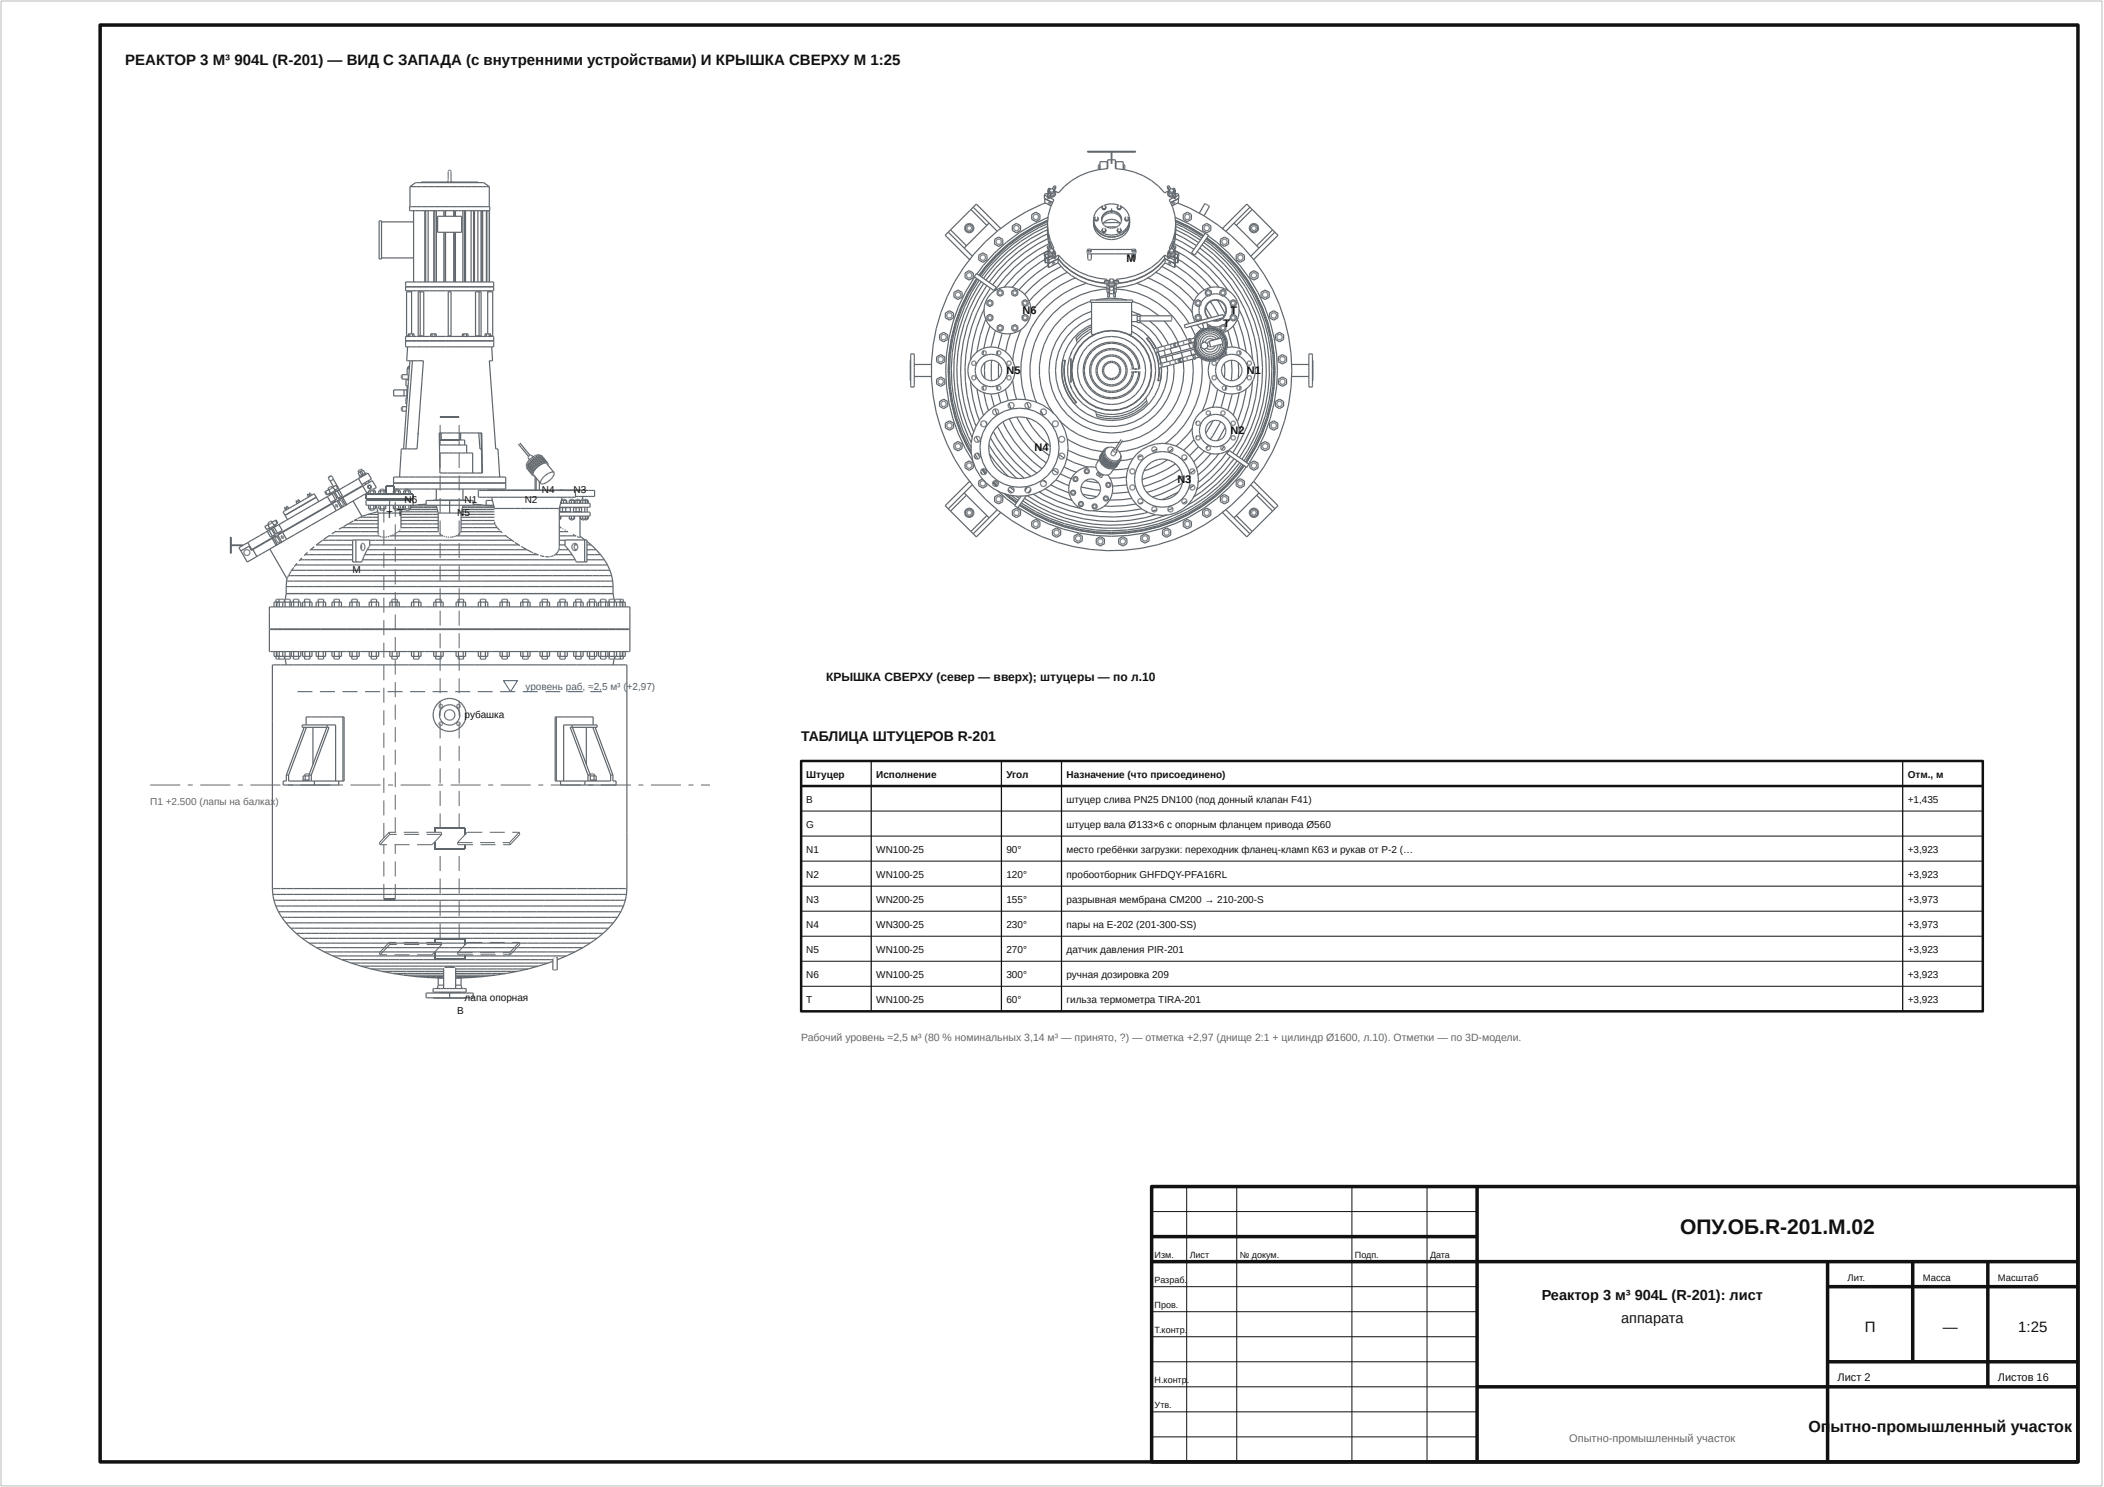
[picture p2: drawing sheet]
<svg xmlns="http://www.w3.org/2000/svg" width="420mm" height="297mm" viewBox="0 0 420 297" stroke-linecap="round" stroke-linejoin="round" font-family="sans-serif">
<defs><g id="words">
<text font-size="4.2" fill="#111" x="335.5" y="246.5">ОПУ.ОБ.R-201.М.02</text>
<g font-size="3.2" fill="#111">
<text x="361.2" y="286">Оп</text>
<text x="365.6" y="286">ытно-промышленный участок</text>
</g>
<g font-size="3" fill="#111">
<text x="25" y="13">РЕАКТОР 3 М³</text>
<text x="46.8" y="13">904L (R-201) — ВИД С ЗАПАДА (с внутренними устройствами) И КРЫШКА СВЕРХУ М 1:25</text>
<text x="372.4" y="266">П</text>
<text x="388" y="266">—</text>
<text x="403.1" y="266">1:25</text>
</g>
<g font-size="2.9" fill="#111">
<text x="307.9" y="259.7">Реактор 3 м³</text>
<text x="326.5" y="259.7">904L (R-201): лист</text>
<text x="323.8" y="264.3">аппарата</text>
</g>
<text font-size="2.8" fill="#111" x="160" y="148">ТАБЛИЦА ШТУЦЕРОВ R-201</text>
<text font-size="2.4" fill="#111" x="165" y="136">КРЫШКА СВЕРХУ (север — вверх); штуцеры — по л.10</text>
<g font-size="2.2" fill="#111">
<text x="225" y="52.3">M</text>
<text x="204.2" y="62.7">N6</text>
<text x="244.3" y="65.3">T</text>
<text x="245.8" y="62.7">T</text>
<text x="201" y="74.7">N5</text>
<text x="249" y="74.7">N1</text>
<text x="245.8" y="86.7">N2</text>
<text x="206.6" y="90.1">N4</text>
<text x="235.1" y="96.4">N3</text>
<text x="367" y="275.8">Лист 2</text>
<text x="399" y="275.8">Листов 16</text>
</g>
<text font-size="2.2" fill="#666" x="313.4" y="288">Опытно-промышленный участок</text>
<text font-size="2.1" fill="#666" x="160" y="208">Рабочий уровень ≈2,5 м³ (80 % номинальных 3,14 м³ — принято, ?) — отметка +2,97 (днище 2:1 + цилиндр Ø1600, л.10). Отметки — по 3D-модели.</text>
<g font-size="2" fill="#111">
<text x="80.8" y="100.5">N6</text>
<text x="92.8" y="100.5">N1</text>
<text x="104.8" y="100.5">N2</text>
<text x="108.2" y="98.5">N4</text>
<text x="114.5" y="98.5">N3</text>
<text x="77.2" y="103.4">T</text>
<text x="79.3" y="103.1">T</text>
<text x="91.3" y="103.1">N5</text>
<text x="70.4" y="114.5">M</text>
<text x="92.8" y="143.4">рубашка</text>
<text x="161" y="155.4">Штуцер</text>
<text x="175" y="155.4">Исполнение</text>
<text x="201" y="155.4">Угол</text>
<text x="213" y="155.4">Назначение (что присоединено)</text>
<text x="381" y="155.4">Отм., м</text>
<text x="161" y="160.4">B</text>
<text x="213" y="160.4">штуцер слива PN25 DN100 (под донный клапан F41)</text>
<text x="381" y="160.4">+1,435</text>
<text x="161" y="165.4">G</text>
<text x="213" y="165.4">штуцер вала Ø133×6 с опорным фланцем привода Ø560</text>
<text x="161" y="170.4">N1</text>
<text x="175" y="170.4">WN100-25</text>
<text x="201" y="170.4">90°</text>
<text x="213" y="170.4">место гребёнки загрузки: переходник фланец-кламп К63 и рукав от P-2 (…</text>
<text x="381" y="170.4">+3,923</text>
<text x="161" y="175.4">N2</text>
<text x="175" y="175.4">WN100-25</text>
<text x="201" y="175.4">120°</text>
<text x="213" y="175.4">пробоотборник GHFDQY-PFA16RL</text>
<text x="381" y="175.4">+3,923</text>
<text x="161" y="180.4">N3</text>
<text x="161" y="185.4">N4</text>
<text x="175" y="180.4">WN200-25</text>
<text x="175" y="185.4">WN300-25</text>
<text x="201" y="180.4">155°</text>
<text x="201" y="185.4">230°</text>
<text x="213" y="180.4">разрывная мембрана CM200 → 210-200-S</text>
<text x="213" y="185.4">пары на E-202 (201-300-SS)</text>
<text x="381" y="180.4">+3,973</text>
<text x="381" y="185.4">+3,973</text>
<text x="161" y="190.4">N5</text>
<text x="175" y="190.4">WN100-25</text>
<text x="201" y="190.4">270°</text>
<text x="213" y="190.4">датчик давления PIR-201</text>
<text x="381" y="190.4">+3,923</text>
<text x="161" y="195.4">N6</text>
<text x="175" y="195.4">WN100-25</text>
<text x="201" y="195.4">300°</text>
<text x="213" y="195.4">ручная дозировка 209</text>
<text x="381" y="195.4">+3,923</text>
<text x="91.3" y="202.6">B</text>
<text x="92.8" y="200">лапа опорная</text>
<text x="161" y="200.4">T</text>
<text x="175" y="200.4">WN100-25</text>
<text x="201" y="200.4">60°</text>
<text x="213" y="200.4">гильза термометра TIRA-201</text>
<text x="381" y="200.4">+3,923</text>
</g>
<text font-size="2" fill="#1f5fa8" x="105" y="137.8">уровень раб, ≈2,5 м³ (+2,97)</text>
<g font-size="2" fill="#666">
<text x="30" y="160.8">П1 +2.500 (лапы на балках</text>
<text x="55" y="160.8">)</text>
</g>
<g font-size="1.9" fill="#111">
<text x="369" y="255.8">Лит.</text>
<text x="384" y="255.8">Масса</text>
<text x="399" y="255.8">Масштаб</text>
</g>
<g font-size="1.8" fill="#111">
<text x="230.6" y="251.2">Изм.</text>
<text x="237.6" y="251.2">Лист</text>
<text x="247.6" y="251.2">№ докум.</text>
<text x="270.6" y="251.2">Подп.</text>
<text x="285.6" y="251.2">Дата</text>
<text x="230.6" y="256.2">Разраб.</text>
<text x="230.6" y="261.2">Пров.</text>
<text x="230.6" y="266.2">Т.контр.</text>
<text x="230.6" y="276.2">Н.контр</text>
<text x="230.6" y="281.2">Утв.</text>
<text x="237" y="276.2">.</text>
</g>
</g></defs>
<path d="M20 5h395v287h-395zM230 237h185v55h-185zM295 237v55M230 247h65M230 252h185M365 252v40M365 257h50M382 252v20M397 252v25M295 277h120M365 272h50" fill="none" stroke="#111" stroke-width=".7" stroke-linecap="butt"/>
<path d="M160 157h236" fill="none" stroke="#111" stroke-width=".5"/>
<path d="M.2 .2h419.6v296.6h-419.6z" fill="none" stroke="#bbb" stroke-width=".2"/>
<path d="M237 237v55M247 237v55M270 237v55M285 237v55M230 242h65M230 257h65M230 262h65M230 267h65M230 272h65M230 277h65M230 282h65M230 287h65" fill="none" stroke="#111" stroke-width=".2"/>
<g fill="none" stroke="#5f666c" stroke-width=".24">
<path d="M81.9 37.3l1.1-.8h13.6l1.1 .8M81.9 37.3h15.8M81.9 37.3v4M84.1 36.5v-.1h11.4v.1M89.5 36v.4M89.5 34.4v1.4M89.5 35.9h.1M90 34.1l-.3-.1-.2 .3M90 34.1h.1M90 34.1l.1 .2M90.1 34.3v1.7M90.1 36v.4"/>
<path d="M97.7 37.3v4M75.7 44.1h.5v7.6h-.5zM76.2 44.3h6.4M76.2 51.5h6.4M81 56.3h17.6v1.8h-17.6zM81 57.3h17.6M82.2 58.1v8.6M82.2 58.3h-1v8.8h.4M82.6 42.1v14.2M83.5 58.3h1.1v8.8h-1.1zM83.9 58.3v8.8M84.8 42.1v14.2"/>
<path d="M85 42.1v14.2M85.5 42.1v14.2M86.6 42.1v14.2M86.8 42.1v14.2M87.2 42.1v14.2M87.4 43.2h4.8v3.2h-4.8zM88.6 42.1v1.1M88.6 46.4v9.9M88.9 42.1v1.1M88.9 46.4v9.9M89 42.1v1.1M89 46.4v9.9"/>
<path d="M89.5 58.3h.6v8.8h-.6zM90.6 42.1v1.1M90.6 46.4v9.9M90.7 42.1v1.1M90.7 46.4v9.9M91 42.1v1.1M91 46.4v9.9M92.4 42.1v14.2M92.7 42.1v14.2M93 42.1v14.2M94.1 42.1v14.2M94.6 42.1v14.2"/>
<path d="M94.8 42.1v14.2M95 58.3h1.1v8.8h-1.1zM95.4 42.1v14.2M95.7 58.3v8.8M96.1 42.1v14.2M96.2 42.1v14.2M96.4 42.1v14.2M97.1 42.1v14.2M97.2 42.1v14.2M97.4 58.1v8.6M97.4 58.3h1v8.8h-.4M97.7 42.1v14.2"/>
<path d="M97.8 42.1v-.8h-16v.8h15.9v14.2M78.6 77.9h2.7v1.2h-2.7zM80.2 74.9v.7M80.3 75.7h1.1M80.3 74.8h1.1M80.3 74.9v.7M80.7 77.9v1.2M81 68.1h17.6M81 67.2h17.6v2.1h-17.6zM81.3 73.7h.4M81.3 77.1v2.4h-.2v1.2h.1M81.3 73.7v1.1"/>
<path d="M81.3 75.7v.2M81.4 73.5h.4M81.4 73.5l-.1 .2M81.4 69.3l-.2 2.8h3.4l-1.3 17.6h-3.2l-.3 5.6M81.5 74.9v.7M81.5 73.3h.2M81.5 73.3l-.1 .2M81.6 67.2v-.5h1.1v.5M81.6 75.9h-.5v1.2h.4M81.8 73l-.3 .3M81.8 66.7v.5M81.9 72.1l-1.3 17.6"/>
<path d="M82.4 72.1l-1.3 17.6M82.4 66.7v.5M86 67.2v-.5h1.1v.5M86.3 66.7v.5M86.8 66.7v.5M92.3 67.2v-.5h1.2v.5M92.6 66.7v.5M93.2 66.7v.5M96.9 67.2v-.5h1.1v.5M97.1 66.7v.5M97.7 66.7v.5M98 67.1v.1"/>
<path d="M98.2 69.3l.2 2.8h-.7l1.3 17.6h.5l.3 5.6M59.1 100l.1 .2M59.5 99.7l.1 .3M61.4 98.6l.1 .3M61.7 98.8l.2 .3M61.8 98.4l.1 .2M62.2 98.9l.6-.3 .9 1.6M62.2 98.9l-5.2 3M62.2 98.9l-.2-.3-.6 .3 .2 .4M63.2 99.3l-6.3 3.6M65 98.2l.4 .6M65.4 99.2l.7 1.2 .9-.6"/>
<path d="M65.5 97.5l.1 .3M65.5 95.4l.1 .1M65.6 95.5l.3 .5M65.7 98.7l.1 .1M65.8 97.8l-.9 .4 .3 .7 .2-.1M65.8 97.8l-.1 .1 .3 .5-.6 .4M65.8 98.5l.1 .1M65.9 96h.2M65.9 96l.7 1.2M65.9 95.2l-.3 .3M65.9 95.1l-.3 .2M65.9 95.1l.4 .1"/>
<path d="M66.1 95l-.2 .1M66.1 97.1l-.6 .4M66.1 98.6l.1 .1M66.2 95v.2M66.2 96h-.1M66.2 97.1l.2 .4M66.3 95.2l.2 .4M66.3 98.6l.4-.2 .6 1.2-.3 .2M66.3 98.6l.7 1.2M66.3 98.6l-11.6 6.7M66.4 97.5l-.6 .3M66.4 97.5l.7-.6 .4 .7-.6 .3"/>
<path d="M66.4 97.4v.1M66.5 97.4h-.1M66.5 95.6l-.1 .2-.3 .2M66.5 95.6l1.3 2.2M66.5 97.4l.4 .6M66.8 98.2l1 1.7M66.9 99.9l.1 .3M67 97.8v.1M67 97.9l-1.3 .7M67.1 97.9l.1 .1M67.2 98.2l-.1-.2-1.3 .8M67.4 98l.6 1.2"/>
<path d="M67.4 98l.3-.2 .7 1.2-.4 .2M67.4 98l-.5 .3M67.8 99.9l.3 .1 .4 .5a.46 .46 0 0 1-.2 .7M68 99.2l-.4 .3M68.2 99.5l.2-.1 .8 1.4-.2 .1M68.2 99.5l.8 1.4M68.2 99.5l-.5 .3M71.2 97.7l.1 .1M71.5 94l.2 .4M71.5 94.5l.4 .6M71.6 95.6l1.9-1.1 .7 1.2-1.9 1.1M71.6 95.6l-4.2 2.4"/>
<path d="M71.6 95.6l.7 1.2M71.7 95.2l.1 .2M71.8 94.2l.3-.2 .4 .7-.3 .1zM71.9 94.3l-.4 .2M72.1 93.7l-.6 .3M72.1 95.2l-.3 .1M72.1 95.2l.1 .1M72.2 93.6l.2 .4M72.3 96.8l.1 .2M72.3 94l-.1 .1M72.4 97l-4.7 2.7M72.5 97.1l1.9-1.1 .8 1.4-.6 .3h-.6"/>
<path d="M72.5 97.1l.8 1.4M72.5 97.1l-4.3 2.4M72.5 93.9l-.2 .1M72.5 93.9l.4 .6M72.8 94.8l.1 .1M72.9 96.4l.1 .4M72.9 94.5l-1.2 .7M73 94.4l-.1 .1M73.1 94.4l.1 .2M73.1 100h9.4v.9h-9.4zM73.1 98.8h9.4v.9h-9.4zM73.1 94.6l-1 .6"/>
<path d="M73.3 98.5l-4.3 2.4M73.4 97.2v.1M73.4 97.3l.1 .1M73.5 97.3h.1M73.5 97.1l-.1 .1M73.5 97.4v.1M73.5 97.4l.1 .1M73.5 97.1v.1M73.5 97v.1M73.5 97.5h.1M73.5 97.5l.2 .1M73.5 96l.2 .4"/>
<path d="M73.6 97.5l.1 .1M73.6 98.3l-.3 .2M73.6 98.8v-.8h1.4v.8M73.6 96.9l-.1 .1M73.6 97l-.1 .1M73.6 97h-.1M73.7 96.9l-.1 .1M73.7 97.6h.2M73.7 96.9l.2 .1M73.7 96.9h.1M73.9 96.9h.1M73.9 97.6h-.1"/>
<path d="M73.9 97.7v.3M73.9 99.7v.3M73.9 96.9l.2 .2M73.9 97l.2 .1M73.9 98v.8M74 97.4l-.1 .2M74.1 97.5l-.2 .1M74.1 97.1h.1M74.1 97.1v.1M74.1 97.2v.1M74.1 97.1v.4M74.1 97.2l-.1 .2"/>
<path d="M74.6 98v.8M74.7 97.7v.3M74.7 99.7v.3M74.7 99.9h1.2M74.7 99.8h1.2M75.6 98.8v-.8h1.4v.8M75.9 97.7v.3M75.9 99.7v.3M76 98v.8M76 97.7h.7M76.7 98v.8M76.7 99.9h2.2"/>
<path d="M76.7 99.8h2.2M76.7 97.7v.3M76.7 99.7v.3M77.8 100v2.5M78.6 98.8v-.8h1.3v.8M78.6 95.3v2.4M78.6 97.7h22.4M78.6 96.5h22.4M78.6 95.3h22.4M78.9 97.7v.3M78.9 99.7v.3M78.9 98v.8"/>
<path d="M78.9 97.7h.7M79.6 98v.8M79.7 99.9h1.2M79.7 99.8h1.2M79.7 97.7v.3M79.7 99.7v.3M80.2 81.3v.7M80.3 82.1h.8M80.3 81.2h.9M80.3 81.3v.7M80.6 98.8v-.8h1.4v.8M80.9 97.7v.3"/>
<path d="M80.9 99.7v.3M81 98v.8M81 97.7h.6M81.7 98v.8M81.7 97.7v.3M81.7 99.7v.3M83.5 86.5v.3M85.1 100h9.4v.9h-9.4zM86.6 100h6.4M87.1 97.7v2.2M87.7 86.5h8.5l.2 8h-8.5zM87.7 87.9h5.1v1"/>
<path d="M87.7 86.8h.3M87.7 86.9l.3 .1M87.8 88.9h5.4v1.6M87.8 90.5h6.6v4M88.1 86.5v.4M88.1 87v.9M89.8 100v2.5M91.9 86.5v1.4M92 86.5v1.4M92.5 97.7v2.2M95.5 98v1.3M95.5 98h23.2v1.2h-3.8"/>
<path d="M95.6 86.5l.2 3.2h.4M96.1 86.5v.2M96.1 86.5l.1 8M97.3 98h19.8M98.2 99.3l.5 2.3h13M98.3 100h-1.2v.9h1.5M101 95.3v2.4M103.5 88.7l2.1 2.5M103.8 88.5l2 2.4M105.2 93.6l.2 .1M105.4 93.7l.1 .1M105.4 91.4l.4 .4"/>
<path d="M105.5 93.9a2.94 2.94 0 0 1 2.1-2.4l.7-.1 .4 .2a2.44 2.44 0 0 0-2.4 1.2l-.6 .7v.6M105.5 94l.3 .2M105.8 90.9l-.4 .5M105.9 94.4l.1 .1M106 94.5l.1 .1M106 90.9h-.2M106.1 90.9l.3 .4M106.2 94.8l.2 .2h.3M106.4 91.3a2.32 2.32 0 0 0-1.3 1.8M106.5 94.8a2.89 2.89 0 0 1 2.3-2.3l.4 .1 1.4 1.8a2.11 2.11 0 0 0-2.1 1l-.5 .6v.5M106.9 95.2v2.7M107.1 95.5v2.4"/>
<path d="M107.7 96.2v1.7M107.8 90.9h-.6l-.8 .4M108.1 91.3a2.84 2.84 0 0 0-2.6 2.2M108.4 91.2l-.2-.1a2.46 2.46 0 0 0-2.4 1.1l-.6 .8v.5M108.4 91.2a2.46 2.46 0 0 0-2.5 1.2l-.5 .7-.1 .6M108.4 91.3v.1M108.5 91.7a2.85 2.85 0 0 0-2.7 2.2M108.7 91.7l.1 .1M108.8 92.1a2.85 2.85 0 0 0-2.6 2.2M108.8 92.2h.4l.2 .3M108.8 92.2a3.8 3.8 0 0 0-2.7 2.4l.1 .1M109 92l-.1-.1a2.43 2.43 0 0 0-2.5 1.1l-.5 .8-.1 .5"/>
<path d="M109 92a2.49 2.49 0 0 0-2.4 1.2l-.6 .7v.6M109.1 92.1v.1M109.4 92.5a2.44 2.44 0 0 0-2.5 1.1l-.5 .7-.1 .6M109.4 92.5v.4M110.7 94.4a2.86 2.86 0 0 1-2.3 2.3l-.4-.1-1.5-1.8M112.3 99.3l-.6 2.3M112.3 99.7v.2M112.5 99.7h.3M112.6 99.9v.6M113 99.7v.2M113.1 99.9v.6M113.1 97.9v.1"/>
<path d="M113.9 99.7v.2M114 99.7h.4M114.1 99.9v.6M114.5 99.7v.2M114.6 99.9v.6M114.9 98v1.3h-19.4M115 99.7v.2M115.2 99.7h.3M115.3 99.9v.6M115.7 99.7v.2M115.8 99.9v.6M116.1 99.7v.2"/>
<path d="M116.4 99.9v.6M116.4 99.2l-.1 .5h.4M116.8 99.7v.2M116.8 99.7h.3M116.9 99.9v.6M117 99.9v.6M117.3 99.7v.2M117.4 99.9v.6M46 107.3l.1 3.2zM46 108.9h.1M46.1 108.8h2.4M46.1 107.3v3.2"/>
<path d="M46.1 109h2.3M49.5 108.4l-1.8 1 1.7 2.9 1.9-1.1M49.5 108.4l.8 1.4M50.3 109.8h-.2M50.5 109.8l.8 1.4M51.5 109.1v.1M53.4 106.1l.3-.2 .7 1.2-.4 .2zM53.5 104.4l.2 .4M53.5 104.9l.4 .6M53.6 104.9l.1-.1zM53.7 104.8l-.8 .4 .3 .6 .6-.4M53.7 105.6l.1 .1"/>
<path d="M53.9 109.7l3.4 5.9M54.1 105.6l-.3 .1M54.1 104.1l-.5 .3M54.1 105.5l1 1.8-.1 .2 .3 .6a.47 .47 0 0 0 .7 .2M54.2 104l.1 .3M54.2 105.6l-4.7 2.8M54.3 104.5l.8-.6 .4 .6-.2 .1M54.3 107.5l.8 1.4M54.6 107.4l.8 1.4M54.6 107.4l-4.4 2.5-.5-.8-1.6 .9M54.7 105.3l-.3 .2 .7 1.2 .3-.2M54.7 105.3l.7 1.2"/>
<path d="M54.8 105.1l.1 .1M54.9 106.8l-.5 .3M54.9 104.8v.1M54.9 104.9l-1.1 .7M55 103.9l.3 .7M55 107l-4.7 2.8M55 104.8l-.1 .1M55.1 107.1l-.5 .3M55.1 104.8l.1 .1M55.1 105l-1 .6M55.1 119.7v.6M55.2 119.7h.6"/>
<path d="M55.2 107l.3-.1 .8 1.4-.3 .1zM55.3 107.2l-.1 .1M55.3 104.6l-.6 .3-.3-.5-.7 .4M55.4 108.8l-4.1 2.4M55.6 106.4l.1 .3M55.7 104.8l.7 1.2-1 .5M55.7 119.7v.6M55.8 119.7h.9M56.1 107.1l.3 .5M56.3 107.1l.1 .3M56.3 107h-.1M56.4 107.4v.1"/>
<path d="M56.4 106.3l.8 1.4M56.4 106.3l-.9 .6M56.4 107.5h.1M56.4 107l.3 .4M56.6 107.5l-.1 .1M56.8 119.7v.6M56.8 101.3l.1 .2M56.9 119.7l-.1 .6 .1-.2M57 101.9l-.5 .3 .9 1.6M57.2 101.4l.2 .3M57.2 117.2h65.2M57.2 118.6h65.2"/>
<path d="M57.2 118.6l-.2 1.1h.9M57.2 117.2v1.4M57.2 116.1h65.2M57.2 101l.2 .3M57.2 116.1v1.1M57.2 107.7l-1.8 1.1M57.3 115.6l-.1 .5M57.4 115.4l-.1 .2M57.7 101.6l-.2-.4-.7 .4 .2 .3M58 119.7v.6M58.2 113.9h63.6M58.2 113.9l-.5 1"/>
<path d="M58.6 119.7v.6M58.7 113.3l-.5 .6M58.7 119.7h.9M59 112.8h62.3M59 112.8l-.2 .4M59.3 112.5l-.3 .3M59.4 100.1l.2 .3M59.7 119.7v.6M59.9 111.8h10.5M59.9 111.8l-.2 .2M59.9 100.2l-.2-.3-.6 .4 .2 .3M60.3 111.4l-.4 .4"/>
<path d="M60.8 119.7v.6M60.9 119.7h1M60.9 110.8h9.5M60.9 110.8l-.2 .2M61.4 110.3l-.5 .5M61.9 119.7v.6M62 109.8h8.4M62 109.8l-.1 .1M62.7 109.2l-.7 .6M63.2 108.8h7.2M63.2 108.8l-.1 .1M63.5 119.7v.6"/>
<path d="M63.6 119.7h.9M64.6 119.7v.6M65.7 107h10l.4 .2M65.7 107l-1.1 .7M65.8 107h-.1M66.4 100.6l.8 1.4M66.4 100.6l-10 5.7M66.7 119.7v.6M66.8 119.7h.9M66.9 100.9l.2 .4M66.9 106.2h8.6M66.9 106.2l-.6 .4"/>
<path d="M67 100.1l-11.3 6.5M67.1 106.1l-.2 .1M67.1 100.7l-.1 .1M67.1 100.8l.2 .4M67.2 100.7l.2 .5M67.2 102l-10 5.7M67.3 100.1l.2-.2 .8 1.4-.2 .1zM67.3 100.1l-.9 .5M67.4 101.3l-.1 .1M67.8 100l-.2 .1 .1-.1M67.8 119.7v.6M68.2 105.4h7.3"/>
<path d="M68.2 105.4l-.5 .3M68.4 105.3l-.2 .1M69 100.9l-1.8 1.1M69.5 104.6h6M69.5 104.6l-.9 .6M69.6 104.6h-.1M70.3 119.7v.6M70.3 119.7h1M70.4 107.9h-6l-1.2 .9M70.5 100.1l1.8 3 1.2-.4M70.6 104l-.8 .5M71.1 107.8v4.4"/>
<path d="M71.3 119.7v.6M71.4 103.6l-.7 .4h4.8M72.1 108.8v.8M72.2 103.2h-.1M72.3 108.6a.72 .72 0 0 1 .6 .5 .72 .72 0 0 1-.2 .7 .4 .4 0 0 1-.5 .1 .4 .4 0 0 1-.1-.5zM72.4 111.8h42.5M72.8 110.8h34.6M72.8 110.8l-.4 1M73.3 109.8h31.9l1.2 .6M73.3 109.8a2.3 2.3 0 0 0 .5-2h-3.4v4.4h1.8l.2-.4M73.3 109.8l-.5 1M73.5 102.7h2"/>
<path d="M73.6 100.9v.7h1.4v-.7M73.8 108.8h29.8M73.8 107.9h28.4M73.9 101.6v.4M73.9 100.9v.7M74 102h.6M74.1 119.7v.6M74.2 119.7h.9M74.6 100.9v.7M74.7 101.6v.4M75.1 100.9l.4 1.6M75.2 119.7v.6"/>
<path d="M75.4 102.2h.1M75.4 102.2l-1.9 .5M75.5 103.3h-3.6l-.4 .3M75.5 102.5v4.3M75.6 102.5h4.4M75.6 106.9h.1M75.6 100.9v.7h1.4v-.7M75.9 101.6v.4M76 100.9v.7M76 102h.7M76.3 107.3h.2M76.6 107.3h.2"/>
<path d="M76.7 100.9v.7M76.7 101.6v.4M77.3 107.2l-.3 .1M77.7 107.1l-.3 .1M78 107l-.2 .1M78.1 107h-.1M78.3 119.7v.6M78.4 119.7h.9M78.6 100.9v.7h1.3v-.7M78.6 106.8l-.3 .1M78.9 101.6v.4M78.9 100.9v.7"/>
<path d="M78.9 102h.7M79 106.6l-.3 .1M79.3 119.7v.6M79.4 106.3l-.3 .2M79.5 106.2h-.1M79.6 106.1l-.1 .1M79.6 100.9v.7M79.7 101.6v.4M79.8 105.9l-.1 .1M80 105.7h-.1M80.1 105.4h7.4M80.1 104.6h7.4"/>
<path d="M80.1 104h7.4M80.1 103.3h7.4M80.1 102.7h7.4M80.1 105.4v.1M80.1 102.2h7.3M80.3 101.8h.6M80.4 101.4h.2M80.5 100.9l-.4 1.6v2.9M80.6 100.9v.7h1.4v-.7M80.6 101.2h-.2M80.9 101.6v.4M81 100.9v.7"/>
<path d="M81 102h.6M81.7 100.9v.7M81.7 101.8h5.6M81.7 101.6v.4M82 101.4h5.2M82 101.1h5.2M82.6 119.7v.6M82.6 119.7h1M83.4 100.8h1.7M83.4 100.8l-1.4 .2M83.7 119.7v.6M85.1 100.7l-1.7 .1"/>
<path d="M87 119.7v.6M87.1 119.7h1M87.1 100.9l.4 1.6 .1 3.7h-8.1M87.6 102.5h4.4M87.7 106.5l.1 .1M87.9 106.7l.2 .2M88.1 119.7v.6M88.3 106.9l.2 .1h-10.5M88.6 107.1l.3 .1M89 107.2l.3 .1M89.4 107.3h.3M90.2 107.3h-.3"/>
<path d="M90.6 107.2l-.3 .1M91 107.1l-.3 .1M91.3 106.9l-.2 .1h9.9M91.9 106.5l-.5 .4M92 106.2h8.1M92 106.2l-.1 .2M92.1 105.4h7.2M92.1 104h6.6M92.1 103.3h6.6M92.1 102.7h6.6M92.1 102.2h6.6M92.3 101.8h6.4"/>
<path d="M92.4 101.4h6.3M92.4 101.1h5.8M92.5 100.9l-.4 1.6-.1 3.7M92.5 119.7h-1v.6M92.6 119.7v.6M94.5 100.8h1.7M94.5 100.7l1.7 .1M95.9 119.7v.6M96 119.7h1M96.2 100.8l2 .3M97 119.7v.6M98.2 101.1h.4"/>
<path d="M98.7 104.2l.1 .4h-6.7M98.9 104.8l.3 .4M99.3 105.3v.1M99.3 105.4l.5 .5M99.9 106l.2 .2M100.1 106.2l.2 .2M100.2 119.7v.6M100.3 119.7h.9M100.9 106.9l.1 .1M101 107l.6 .5M101.3 119.7v.6M101.6 107.5l.6 .4"/>
<path d="M102.2 107.9l.4 .3M102.8 108.3l.8 .5M103.6 108.8l.2 .2M104.1 109.1l1.1 .7M104.4 119.7v.6M104.5 119.7h.9M105.5 119.7v.6M106.6 110.5l.8 .3M107.4 110.8h.2M107.9 110.9l.8 .2M108.3 119.7v.6M108.3 119.7h1"/>
<path d="M108.9 111.2h.8M109.3 119.7v.6M110.5 111l-.6 .2M110.9 110.8h3.4M110.9 110.8l-.3 .1M111.6 109.9l-.7 .9M111.7 102.3h6.1v.8h-6.1M111.7 101.6l-.1 8.2h1.9M111.7 108.8h1.1M111.7 107.9h1.1M111.7 107h3.3M111.7 105.4h.3"/>
<path d="M111.7 105.2l.3 .2M111.8 119.7v.6M111.8 102.2h2.1M111.8 101.4h2.1M111.8 101.3v1M111.8 103.7v.2M111.9 119.7h.9M111.9 103.1v.6M112 100.5h5.8v.8h-6M112 103.1v.6h-.3M112 100.3v.2M112 105.4h.1"/>
<path d="M112.1 100.5v-.6h1.1v.6M112.3 105.6l.2 .1M112.3 101.4v.8M112.8 105.8l.1 .1M112.9 119.7v.6M113 101.4v.8M113.3 106.1l.1 .1h-1.7M113.5 109.8l-.7-.8v-1.2h4.4v4.4h-2.1l-.2-.4M113.5 109.8l.8 1M113.7 100.5v-.6h1v.6M113.7 103.1v.6h1v-.6M113.9 101.3v1"/>
<path d="M113.9 103.7v.2M114 103.9h.4M114.1 103.1v.6M114.3 110.8l.6 1M114.4 106.7l.4 .2M114.5 102.2h1.6M114.5 101.4h1.6M114.5 101.3v1M114.5 103.7v.2M114.6 103.1v.6M114.8 108.8a.79 .79 0 0 0 .2 1.1M114.8 108.8h.5"/>
<path d="M114.8 100.5v-.6h1.1v.6M114.9 107h.1M114.9 109.8h.3M115 119.7v.6M115 107l.1 .1M115 108.6l-.2 .2M115 108.6a.67 .67 0 0 0-.8 .7 .67 .67 0 0 0 .9 .5 .82 .82 0 0 0 .2-1M115 108.6l.3 .2M115 101.4v.8M115.1 119.7h.9M115.2 107.2l.3 .1M115.5 107.3h.1"/>
<path d="M115.7 101.4v.8M115.7 107.4h.1M115.8 103.1v4.3M115.8 107.1l1 .7M115.9 103.1l-.1 .6M115.9 100.5v-.6h1.6v.6M115.9 103.1v.6h1.6v-.6M116 119.7v.6M116.1 101.3v1M116.1 103.7v.2M116.3 103.9h.4M116.4 103.1v.6"/>
<path d="M116.8 107.8v4.4M116.8 101.3v1M116.8 103.7v.2M116.8 103.9h.3M116.9 103.1v.6M117 103.1v.6M117.2 109.8h1.9M117.2 111.8h3.5M117.2 110.8h2.8M117.2 108.8h.9M117.2 108.1l.9 .7M117.3 101.3v1"/>
<path d="M117.3 103.7v.2M117.4 103.1v.6M117.7 119.7v.6M117.7 119.7h1M118.1 108.8l1 1M118.8 119.7v.6M119.1 109.8l.9 1M119.9 119.7v.6M120 110.8l.9 1.3 .9 1.8M120 119.7h.9M121 119.7v.6M121.6 119.7v.6"/>
<path d="M121.8 113.9l.4 1.1M122.2 115h-64.6l-.2 .4M122.2 115l.2 1.1M122.4 116.1v1.1M122.4 118.6l.2 1.1h-.9M122.4 117.2v1.4M122.7 119.7v.6v-.2M122.8 119.7v.6M122.9 119.7h.9M123.8 119.7h.6M123.9 119.7v.6M124.5 119.7v.6"/>
<path d="M54.7 121.2v-.9h5.4v.9M54.7 130.1v1h5.4v-1M55.1 125.6v.1M55.1 131.1v.6M55.2 120.3v.9M55.2 130.1v1M55.2 131.7h.6M55.3 120.3v.9M55.3 130.1v1M55.7 125.6v.1M55.7 131.1v.6M55.8 120.3v.9"/>
<path d="M55.8 130.1v1M55.8 131.7h.9M56.5 120.3v.9M56.5 130.1v1M56.8 125.6v.1M56.8 131.1v.6M56.9 131.2l-.1-.1 .1 .6M56.9 125.6v.1M56.9 120.3v.9M56.9 130.1v1M57.9 131.7h-.9l.2 1.1M57.9 120.3v.9"/>
<path d="M57.9 130.1v1M58 125.6v.1M58 131.1v.6M58.2 120.3v.9M58.2 130.1v1M58.6 125.6v.1M58.6 131.1v.6M58.6 120.3v.9M58.6 130.1v1M58.7 131.7h.9M59.6 120.3v.9M59.6 130.1v1"/>
<path d="M59.7 125.6v.1M59.7 131.1v.6M60.4 121.2v-.9h1.9v.9M60.4 130.1v1h1.9v-1M60.8 125.6v.1M60.8 131.1v.6M60.9 131.7h1M60.9 120.3v.9M60.9 130.1v1M61.8 120.3v.9M61.8 130.1v1M61.9 125.6v.1"/>
<path d="M61.9 131.1v.6M63.1 121.2v-.9h1.9v.9M63.1 130.1v1h1.9v-1M63.5 125.6v.1M63.5 131.1v.6M63.6 131.7h.9M63.6 120.3v.9M63.6 130.1v1M64.6 120.3v.9M64.6 130.1v1M64.6 125.6v.1M64.6 131.1v.6"/>
<path d="M66.3 121.2v-.9h1.9v.9M66.3 130.1v1h1.9v-1M66.7 125.6v.1M66.7 131.1v.6M66.8 120.3v.9M66.8 130.1v1M66.8 131.7h.9M67.7 120.3v.9M67.7 130.1v1M67.8 125.6v.1M67.8 131.1v.6M69.8 121.2v-.9h1.9v.9"/>
<path d="M69.8 130.1v1h1.9v-1M70.3 125.6v.1M70.3 131.1v.6M70.3 131.7h1M70.3 120.3v.9M70.3 130.1v1M71.3 120.3v.9M71.3 130.1v1M71.3 125.6v.1M71.3 131.1v.6M73.7 121.2v-.9h1.9v.9M73.7 130.1v1h1.9v-1"/>
<path d="M74.1 125.6v.1M74.1 131.1v.6M74.2 120.3v.9M74.2 130.1v1M74.2 131.7h.9M75.1 120.3v.9M75.1 130.1v1M75.2 125.6v.1M75.2 131.1v.6M77.9 121.2v-.9h1.8v.9M77.9 130.1v1h1.8v-1M78.3 125.6v.1"/>
<path d="M78.3 131.1v.6M78.3 120.3v.9M78.3 130.1v1M78.4 131.7h.9M79.3 120.3v.9M79.3 130.1v1M79.3 125.6v.1M79.3 131.1v.6M82.2 121.2v-.9h1.9v.9M82.2 130.1v1h1.9v-1M82.6 125.6v.1M82.6 131.1v.6"/>
<path d="M82.6 131.7h1M82.7 120.3v.9M82.7 130.1v1M83.6 120.3v.9M83.6 130.1v1M83.7 125.6v.1M83.7 131.1v.6M86.6 121.2v-.9h1.9v.9M86.6 130.1v1h1.9v-1M87 125.6v.1M87 131.1v.6M87.1 131.7h1"/>
<path d="M87.1 120.3v.9M87.1 130.1v1M88 120.3v.9M88 130.1v1M88.1 125.6v.1M88.1 131.1v.6M91.1 121.2v-.9h1.9v.9M91.1 130.1v1h1.9v-1M91.5 131.1v.6h1M91.5 125.6v.1M91.6 120.3v.9M91.6 130.1v1"/>
<path d="M92.5 120.3v.9M92.5 130.1v1M92.6 125.6v.1M92.6 131.1v.6M95.5 121.2v-.9h1.9v.9M95.5 130.1v1h1.9v-1M95.9 125.6v.1M95.9 131.1v.6M96 131.7h1M96 120.3v.9M96 130.1v1M96.9 120.3v.9"/>
<path d="M96.9 130.1v1M97 125.6v.1M97 131.1v.6M99.8 121.2v-.9h1.9v.9M99.8 130.1v1h1.9v-1M100.2 125.6v.1M100.2 131.1v.6M100.3 120.3v.9M100.3 130.1v1M100.3 131.7h.9M101.3 120.3v.9M101.3 130.1v1"/>
<path d="M101.3 125.6v.1M101.3 131.1v.6M104 121.2v-.9h1.9v.9M104 130.1v1h1.9v-1M104.4 125.6v.1M104.4 131.1v.6M104.4 120.3v.9M104.4 130.1v1M104.5 131.7h.9M105.4 120.3v.9M105.4 130.1v1M105.5 125.6v.1"/>
<path d="M105.5 131.1v.6M107.8 121.2v-.9h1.9v.9M107.8 130.1v1h1.9v-1M108.3 125.6v.1M108.3 131.1v.6M108.3 131.7h1M108.3 120.3v.9M108.3 130.1v1M109.3 120.3v.9M109.3 130.1v1M109.3 125.6v.1M109.3 131.1v.6"/>
<path d="M111.4 121.2v-.9h1.9v.9M111.4 130.1v1h1.9v-1M111.8 125.6v.1M111.8 131.1v.6M111.9 120.3v.9M111.9 130.1v1M111.9 131.7h.9M112.8 120.3v.9M112.8 130.1v1M112.9 125.6v.1M112.9 131.1v.6M114.6 121.2v-.9h1.9v.9"/>
<path d="M114.6 130.1v1h1.9v-1M115 125.6v.1M115 131.1v.6M115 120.3v.9M115 130.1v1M115.1 131.7h.9M116 120.3v.9M116 130.1v1M116 125.6v.1M116 131.1v.6M117.3 121.2v-.9h1.9v.9M117.3 130.1v1h1.9v-1"/>
<path d="M117.7 125.6v.1M117.7 131.1v.6M117.7 131.7h1M117.8 120.3v.9M117.8 130.1v1M118.7 120.3v.9M118.7 130.1v1M118.8 125.6v.1M118.8 131.1v.6M119.5 121.2v-.9h5.4v.9M119.5 130.1v1h5.4v-1M119.9 125.6v.1"/>
<path d="M119.9 131.1v.6M120 120.3v.9M120 130.1v1M120 131.7h.9M120.9 120.3v.9M120.9 130.1v1M121 125.6v.1M121 131.1v.6M121.4 120.3v.9M121.4 130.1v1M121.6 125.6v.1M121.6 131.1v.6"/>
<path d="M121.7 120.3v.9M121.7 130.1v1M121.7 131.7h.9l-.2 1.1M122.7 120.3v.9M122.7 130.1v1M122.7 131.2v-.1v.6M122.7 125.6v.1M122.8 125.6v.1M122.8 131.1v.6M122.9 131.7h.9M123.1 120.3v.9M123.1 130.1v1"/>
<path d="M123.8 120.3v.9M123.8 130.1v1M123.8 131.7h.6M123.9 125.6v.1M123.9 131.1v.6M124.3 120.3v.9M124.3 130.1v1M124.4 120.3v.9M124.4 130.1v1M124.5 125.6v.1M124.5 131.1v.6M125.2 132.8h-70.8v44.7"/>
<path d="M125.2 132.8l-.1 45.8M125.8 125.7h-72v4.4h72M125.8 121.2h-72v4.4h72M125.8 121.2v4.4M125.8 125.7v4.4M57.2 154.8v1.2h-.6v.8h11v-.8M57.2 154.8h.4M60.7 145.3l-3.5 9.5M60.9 154.6v.4M61 155v.8M61 154.6h.8M61.1 144.8v-1.6h7.6v12.8h-11.1v-1.2"/>
<path d="M61.2 145.3l-3.6 9.5M61.7 154.8h.5M61.7 155h-1.2v.8M61.7 155.8h-1.2v.2M61.7 154.8v1.2M62.2 154.8l3.5-9.5h-5.3v-.5h6.6v11.2M62.2 154.8v1.2M62.5 145.3v7.4M62.8 156v.8M65.3 145.3l-3.6 9.5M65.3 144.8v.5M68.5 143.2v12.8"/>
<path d="M111.1 143.2v12.8M114.3 144.8v.5M114.3 145.3l3.6 9.5M116.8 156v.8M117.1 145.3v7.4M117.4 154.8l-3.5-9.5h5.3v-.5h-6.6v11.2M117.4 154.8v1.2M117.4 154.8h.5M117.8 154.6h.8M117.9 154.8v1.2M117.9 155h1.2v.8M117.9 155.8h1.2v.2"/>
<path d="M118.4 145.3l3.6 9.5M118.5 144.8v-1.6h-7.6v12.8h11.1v-1.2M118.6 155v.8M118.7 154.6v.4M118.9 145.3l3.5 9.5M122 154.8h.4M122.4 154.8v1.2h.6v.8h-11.1v-.8M54.4 177.5l.1 1.1M54.4 177.5h70.8M54.5 178.6h70.6M54.5 178.6l.2 1.2M54.7 179.8l.9 2.3"/>
<path d="M54.7 179.8h70.2M125.1 178.6l-.2 1.2-.9 2.3M55.1 181h69.4M55.6 182.1h68.4M55.6 182.1l.7 1.1M56.3 183.2h67M56.3 183.2l.8 1.1M57.1 184.3h65.4M57.1 184.3l.9 1.1M58 185.4l2.4 2M58.1 185.4h63.4M59.2 186.4h61.2"/>
<path d="M60.4 187.4h58.8M60.4 187.4l1.3 1M61.7 188.4h56.2M61.7 188.4l3.1 1.7M63.2 189.3h53.2M64.8 190.1h50M64.8 190.1l3.4 1.6M66.5 190.9h46.6M68.2 191.7h42.2M68.2 191.7l1.9 .7M70.1 192.4l2 .6M70.2 192.4h39.2"/>
<path d="M72.1 193l4.1 1M72.1 193h35.4M74.2 193.5h14.4M76.2 194h12.4M76.2 194l2.2 .4M78.4 194.4l4.5 .6M78.5 194.4h10.1M80.7 194.8h7.9M82.9 195h5.7M82.9 195l2.3 .2M85.1 198.3h9.4v1h-9.4zM85.2 195.2h3.4"/>
<path d="M85.2 195.2l2.3 .1M86.5 197.4h6.6v.8h-6.6zM86.6 199.3h6.4M87.2 198.2l-.1 .1M87.6 196.8h1M87.8 198.2h4M88.6 195.3h-1.1v1.5l-.2 .6M88.6 193.4v4M88.8 193.3h-.1M88.9 193.2h1.8M89.8 198.2v1.1M90.7 193.2l.2 .1"/>
<path d="M90.7 193.2l-1.1-.1-.8 .1M90.9 193.3l.1 4.1M91 196.8h1M91 193.5h14.4M91 194h12.3M91 194.4h10.1M91 194.8h7.9M91 195h5.7M91 195.2h3.4M91 195.3h1.1v1.5l.2 .6M92.4 198.2l.1 .1M94.4 195.2l-2.3 .1"/>
<path d="M96.7 195l-2.3 .2M101.2 194.4l-4.5 .6M103.3 194l-2.1 .4M107.5 193l-4.2 1M110.4 191.5v2.2M110.4 192l-2.9 1M110.5 193.7h.7M110.6 191.4h.1M110.8 191.3h.1M111.1 191.2h-.1M111.3 191.7h.1M111.3 191.2v2.5"/>
<path d="M114.8 190.1l-3.5 1.6M117.9 188.4l-3.1 1.7M119.2 187.4l-1.3 1M121.5 185.4l-2.3 2M122.5 184.3l-1 1.1M123.3 183.2l-.8 1.1M124 182.1l-.7 1.1"/>
<circle cx="49.3" cy="110.4" r=".6"/>
<circle cx="88" cy="141" r=".36"/>
<circle cx="88" cy="144.6" r=".36"/>
<circle cx="89.8" cy="142.8" r="3.3"/>
<circle cx="89.8" cy="142.8" r="1.05"/>
<circle cx="89.8" cy="142.8" r="2.04"/>
<circle cx="91.6" cy="141" r=".36"/>
<circle cx="91.6" cy="144.6" r=".36"/>
</g>
<g fill="#5f666c">
<path d="M78.5 97.1v.2z"/>
<path d="M78.4 97.1l.1 .2z"/>
<path d="M78.2 97.1h.2v.2h-.2z"/>
<path d="M78.1 97.1h.1v.2h-.1z"/>
<path d="M78 97.1h.1v.2h-.1z"/>
<path d="M77.8 97.1h.2v.2h-.2z"/>
<path d="M77.6 97.1h.2v.2h-.2z"/>
<path d="M77.5 97.1h.1v.2h-.1z"/>
<path d="M77.4 97.1h.1v.2h-.1z"/>
<path d="M77.2 97.1h.2v.2h-.2z"/>
<path d="M77.1 97.1l.1 .2z"/>
<path d="M77.1 97.1v.2z"/>
<path d="M82.4 98.7l.1 .2z"/>
<path d="M82.1 98.7h.3v.2h-.3z"/>
<path d="M81.7 98.7h.4v.2h-.4z"/>
<path d="M81.1 98.7h.6v.2h-.6z"/>
<path d="M80.4 98.7h.7v.2h-.7z"/>
<path d="M79.6 98.7h.8v.2h-.8z"/>
<path d="M78.7 98.7h.9v.2h-.9z"/>
<path d="M77.8 98.7h.9v.2h-.9z"/>
<path d="M76.9 98.7h.9v.2h-.9z"/>
<path d="M76 98.7h.9v.2h-.9z"/>
<path d="M75.2 98.7h.8v.2h-.8z"/>
<path d="M74.5 98.7h.7v.2h-.7z"/>
<path d="M73.9 98.7h.6v.2h-.6z"/>
<path d="M73.5 98.7h.4v.2h-.4z"/>
<path d="M73.2 98.7h.3v.2h-.3z"/>
<path d="M73.1 98.7l.1 .2z"/>
<path d="M78.7 179.7l.1 .2z"/>
<path d="M78.6 179.7l.1 .2z"/>
<path d="M78.5 179.7h.1v.2h-.1z"/>
<path d="M78.3 179.7h.2v.2h-.2z"/>
<path d="M78.2 179.7h.1v.2h-.1z"/>
<path d="M78 179.7h.2v.2h-.2z"/>
<path d="M77.8 179.7h.2v.2h-.2z"/>
<path d="M77.6 179.7h.2v.2h-.2z"/>
<path d="M77.4 179.7h.2v.2h-.2z"/>
<path d="M77.3 179.7h.1v.2h-.1z"/>
<path d="M77.1 179.7h.2v.2h-.2z"/>
<path d="M77 179.7h.1v.2h-.1z"/>
<path d="M76.9 179.7l.1 .2z"/>
<path d="M76.8 179.7l.1 .2z"/>
<path d="M82.4 99.6l.1 .2z"/>
<path d="M82.1 99.6h.3v.2h-.3z"/>
<path d="M81.7 99.6h.4v.2h-.4z"/>
<path d="M81.1 99.6h.6v.2h-.6z"/>
<path d="M80.4 99.6h.7v.2h-.7z"/>
<path d="M79.6 99.6h.8v.2h-.8z"/>
<path d="M78.7 99.6h.9v.2h-.9z"/>
<path d="M77.8 99.6h.9v.2h-.9z"/>
<path d="M76.9 99.6h.9v.2h-.9z"/>
<path d="M76 99.6h.9v.2h-.9z"/>
<path d="M75.2 99.6h.8v.2h-.8z"/>
<path d="M74.5 99.6h.7v.2h-.7z"/>
<path d="M73.9 99.6h.6v.2h-.6z"/>
<path d="M73.5 99.6h.4v.2h-.4z"/>
<path d="M73.2 99.6h.3v.2h-.3z"/>
<path d="M73.1 99.6l.1 .2z"/>
<path d="M78.8 179.5l.1 .2z"/>
<path d="M78.7 179.5l.1 .2z"/>
<path d="M78.6 179.5h.1v.2h-.1z"/>
<path d="M78.4 179.5h.2v.2h-.2z"/>
<path d="M78.2 179.5h.2v.2h-.2z"/>
<path d="M78 179.5h.2v.2h-.2z"/>
<path d="M77.8 179.5h.2v.2h-.2z"/>
<path d="M77.6 179.5h.2v.2h-.2z"/>
<path d="M77.4 179.5h.2v.2h-.2z"/>
<path d="M77.2 179.5h.2v.2h-.2z"/>
<path d="M77 179.5h.2v.2h-.2z"/>
<path d="M76.8 179.5h.2v.2h-.2z"/>
<path d="M76.7 179.5l.1 .2z"/>
<path d="M76.7 179.5v.2z"/>
<path d="M81 99.7v.2z"/>
<path d="M80.8 99.7h.2v.2h-.2z"/>
<path d="M80.5 99.7h.3v.2h-.3z"/>
<path d="M80.1 99.7h.4v.2h-.4z"/>
<path d="M79.6 99.7h.5v.2h-.5z"/>
<path d="M79 99.7h.6v.2h-.6z"/>
<path d="M78.4 99.7h.6v.2h-.6z"/>
<path d="M77.8 99.7h.6v.2h-.6z"/>
<path d="M77.2 99.7h.6v.2h-.6z"/>
<path d="M76.6 99.7h.6v.2h-.6z"/>
<path d="M76 99.7h.6v.2h-.6z"/>
<path d="M75.5 99.7h.5v.2h-.5z"/>
<path d="M75.1 99.7h.4v.2h-.4z"/>
<path d="M74.8 99.7h.3v.2h-.3z"/>
<path d="M74.6 99.7h.2v.2h-.2z"/>
<path d="M74.6 99.7v.2z"/>
<path d="M92.7 187.4l.1 .2z"/>
<path d="M92.6 187.4h.1v.2h-.1z"/>
<path d="M92.3 187.4h.3v.2h-.3z"/>
<path d="M91.9 187.4h.4v.2h-.4z"/>
<path d="M91.5 187.4h.4v.2h-.4z"/>
<path d="M90.9 187.4h.6v.2h-.6z"/>
<path d="M90.4 187.4h.5v.2h-.5z"/>
<path d="M89.8 187.4h.6v.2h-.6z"/>
<path d="M89.2 187.4h.6v.2h-.6z"/>
<path d="M88.6 187.4h.6v.2h-.6z"/>
<path d="M88.1 187.4h.5v.2h-.5z"/>
<path d="M87.7 187.4h.4v.2h-.4z"/>
<path d="M87.3 187.4h.4v.2h-.4z"/>
<path d="M87 187.4h.3v.2h-.3z"/>
<path d="M86.9 187.4h.1v.2h-.1z"/>
<path d="M86.8 187.4l.1 .2z"/>
<path d="M92.7 191.4l.1 .2z"/>
<path d="M92.6 191.4h.1v.2h-.1z"/>
<path d="M92.3 191.4h.3v.2h-.3z"/>
<path d="M91.9 191.4h.4v.2h-.4z"/>
<path d="M91.5 191.4h.4v.2h-.4z"/>
<path d="M90.9 191.4h.6v.2h-.6z"/>
<path d="M90.4 191.4h.5v.2h-.5z"/>
<path d="M89.8 191.4h.6v.2h-.6z"/>
<path d="M89.2 191.4h.6v.2h-.6z"/>
<path d="M88.6 191.4h.6v.2h-.6z"/>
<path d="M88.1 191.4h.5v.2h-.5z"/>
<path d="M87.7 191.4h.4v.2h-.4z"/>
<path d="M87.3 191.4h.4v.2h-.4z"/>
<path d="M87 191.4h.3v.2h-.3z"/>
<path d="M86.9 191.4h.1v.2h-.1z"/>
<path d="M86.8 191.4l.1 .2z"/>
<path d="M103.6 188.3l.2-.1 .1 .4-.2 .1z"/>
<path d="M101.7 190.3h.2l.1 .4h-.2z"/>
<path d="M103.7 188.6l.2 .1-1.9 2.1-.2-.1z"/>
<path d="M103.6 188.2l.2 .1-2 2.1-.1-.2z"/>
<path d="M93.2 188.2l.2 .1-.9 1-.2-.2z"/>
<path d="M91.3 190.3h.2l.1 .4h-.2z"/>
<path d="M92.3 189.1l.2 .2-1.1 1.1-.1-.2z"/>
<path d="M77.6 188.3l.2-.1 .1 .4-.2 .1z"/>
<path d="M75.7 190.3h.2l.1 .4h-.2z"/>
<path d="M77.8 188.6l.1 .1-1.9 2.1-.2-.1z"/>
<path d="M88.2 188.6l.1 .1-1 1.1-.2-.1z"/>
<path d="M88 188.3l.2-.1 .1 .4-.2 .1z"/>
<path d="M77.6 188.2l.2 .1-1.9 2.1-.2-.2z"/>
<path d="M87.1 189.7l.2 .1-.9 1-.2-.1z"/>
<path d="M92.7 165.4l.1 .2z"/>
<path d="M92.6 165.4h.1v.2h-.1z"/>
<path d="M92.3 165.4h.3v.2h-.3z"/>
<path d="M91.9 165.4h.4v.2h-.4z"/>
<path d="M91.5 165.4h.4v.2h-.4z"/>
<path d="M90.9 165.4h.6v.2h-.6z"/>
<path d="M90.4 165.4h.5v.2h-.5z"/>
<path d="M89.8 165.4h.6v.2h-.6z"/>
<path d="M89.2 165.4h.6v.2h-.6z"/>
<path d="M88.6 165.4h.6v.2h-.6z"/>
<path d="M88.1 165.4h.5v.2h-.5z"/>
<path d="M87.7 165.4h.4v.2h-.4z"/>
<path d="M87.3 165.4h.4v.2h-.4z"/>
<path d="M87 165.4h.3v.2h-.3z"/>
<path d="M86.9 165.4h.1v.2h-.1z"/>
<path d="M86.8 165.4l.1 .2z"/>
<path d="M92.7 169.4l.1 .2z"/>
<path d="M92.6 169.4h.1v.2h-.1z"/>
<path d="M92.3 169.4h.3v.2h-.3z"/>
<path d="M91.9 169.4h.4v.2h-.4z"/>
<path d="M91.5 169.4h.4v.2h-.4z"/>
<path d="M90.9 169.4h.6v.2h-.6z"/>
<path d="M90.4 169.4h.5v.2h-.5z"/>
<path d="M89.8 169.4h.6v.2h-.6z"/>
<path d="M89.2 169.4h.6v.2h-.6z"/>
<path d="M88.6 169.4h.6v.2h-.6z"/>
<path d="M88.1 169.4h.5v.2h-.5z"/>
<path d="M87.7 169.4h.4v.2h-.4z"/>
<path d="M87.3 169.4h.4v.2h-.4z"/>
<path d="M87 169.4h.3v.2h-.3z"/>
<path d="M86.9 169.4h.1v.2h-.1z"/>
<path d="M86.8 169.4l.1 .2z"/>
<path d="M103.6 166.3l.2-.1 .1 .4-.2 .1z"/>
<path d="M101.7 168.3h.2l.1 .4h-.2z"/>
<path d="M103.7 166.6l.2 .1-1.9 2.1-.2-.1z"/>
<path d="M103.6 166.2l.2 .1-2 2.1-.1-.2z"/>
<path d="M93.2 166.2l.2 .1-.9 1-.2-.2z"/>
<path d="M91.3 168.3h.2l.1 .4h-.2z"/>
<path d="M92.3 167.1l.2 .2-1.1 1.1-.1-.2z"/>
<path d="M77.6 166.3l.2-.1 .1 .4-.2 .1z"/>
<path d="M75.7 168.3h.2l.1 .4h-.2z"/>
<path d="M77.8 166.6l.1 .1-1.9 2.1-.2-.1z"/>
<path d="M88.2 166.6l.1 .1-1 1.1-.2-.1z"/>
<path d="M88 166.3l.2-.1 .1 .4-.2 .1z"/>
<path d="M77.6 166.2l.2 .1-1.9 2.1-.2-.2z"/>
<path d="M87.1 167.7l.2 .1-.9 1-.2-.1z"/>
<path d="M91.6 87.8l.1 .2z"/>
<path d="M91.4 87.8h.2v.2h-.2z"/>
<path d="M91.1 87.8h.3v.2h-.3z"/>
<path d="M90.9 87.8h.2v.2h-.2z"/>
<path d="M90.5 87.8h.4v.2h-.4z"/>
<path d="M90.2 87.8h.3v.2h-.3z"/>
<path d="M89.8 87.8h.4v.2h-.4z"/>
<path d="M89.4 87.8h.4v.2h-.4z"/>
<path d="M89.1 87.8h.3v.2h-.3z"/>
<path d="M88.7 87.8h.4v.2h-.4z"/>
<path d="M88.5 87.8h.2v.2h-.2z"/>
<path d="M88.2 87.8h.3v.2h-.3z"/>
<path d="M88 87.8h.2v.2h-.2z"/>
<path d="M87.9 87.8l.1 .2z"/>
<path d="M91.6 83.2l.1 .2z"/>
<path d="M91.4 83.2h.2v.2h-.2z"/>
<path d="M91.1 83.2h.3v.2h-.3z"/>
<path d="M90.9 83.2h.2v.2h-.2z"/>
<path d="M90.5 83.2h.4v.2h-.4z"/>
<path d="M90.2 83.2h.3v.2h-.3z"/>
<path d="M89.8 83.2h.4v.2h-.4z"/>
<path d="M89.4 83.2h.4v.2h-.4z"/>
<path d="M89.1 83.2h.3v.2h-.3z"/>
<path d="M88.7 83.2h.4v.2h-.4z"/>
<path d="M88.5 83.2h.2v.2h-.2z"/>
<path d="M88.2 83.2h.3v.2h-.3z"/>
<path d="M88 83.2h.2v.2h-.2z"/>
<path d="M87.9 83.2l.1 .2z"/>
<path d="M74.5 99.7l.2 .1z"/>
<path d="M80.9 99.7l.2 .1z"/>
<path d="M76.6 179.6l.1-.1 .2 .2-.2 .2z"/>
<path d="M78.9 179.5l.1 .1-.1 .3-.2-.2z"/>
<path d="M73 98.8h.2v.9h-.2z"/>
<path d="M82.4 98.8h.2v.9h-.2z"/>
<path d="M76.9 97.2h.2v1.6h-.2z"/>
<path d="M78.5 97.2h.2v1.6h-.2z"/>
<path d="M86.7 190.2h.2v1.3h-.2z"/>
<path d="M86.7 187.5h.2v.7h-.2z"/>
<path d="M92.7 190.7h.2v.8h-.2z"/>
<path d="M92.7 187.5h.2v1.3h-.2z"/>
<path d="M86.7 168.2h.2v1.3h-.2z"/>
<path d="M86.7 165.5h.2v.7h-.2z"/>
<path d="M92.7 168.7h.2v.8h-.2z"/>
<path d="M92.7 165.5h.2v1.3h-.2z"/>
<path d="M91.5 190.6h3v.2h-3zM96 190.6h3v.2h-3zM100.5 190.6h1.4v.2h-1.4z"/>
<path d="M91.4 190.2h3v.2h-3zM95.9 190.2h3v.2h-3zM100.4 190.2h1.4v.2h-1.4z"/>
<path d="M93.3 188.1h3v.2h-3zM97.8 188.1h3v.2h-3zM102.3 188.1h1.4v.2h-1.4z"/>
<path d="M83.3 190.6h3v.2h-3zM78.8 190.6h3v.2h-3zM75.9 190.6h1.4v.2h-1.4z"/>
<path d="M85.2 188.6h3v.2h-3zM80.7 188.6h3v.2h-3zM77.8 188.6h1.4v.2h-1.4z"/>
<path d="M85.1 188.1h3v.2h-3zM80.6 188.1h3v.2h-3zM77.7 188.1h1.4v.2h-1.4z"/>
<path d="M91.5 168.6h3v.2h-3zM96 168.6h3v.2h-3zM100.5 168.6h1.4v.2h-1.4z"/>
<path d="M91.4 168.2h3v.2h-3zM95.9 168.2h3v.2h-3zM100.4 168.2h1.4v.2h-1.4z"/>
<path d="M93.3 166.1h3v.2h-3zM97.8 166.1h3v.2h-3zM102.3 166.1h1.4v.2h-1.4z"/>
<path d="M83.3 168.6h3v.2h-3zM78.8 168.6h3v.2h-3zM75.9 168.6h1.4v.2h-1.4z"/>
<path d="M85.2 166.6h3v.2h-3zM80.7 166.6h3v.2h-3zM77.8 166.6h1.4v.2h-1.4z"/>
<path d="M85.1 166.1h3v.2h-3zM80.6 166.1h3v.2h-3zM77.7 166.1h1.4v.2h-1.4z"/>
<path d="M76.6 176.6h.2v3h-.2zM76.6 172.1h.2v3h-.2zM76.6 168.7h.2v1.9h-.2z"/>
<path d="M76.6 164.4h.2v3h-.2zM76.6 159.9h.2v3h-.2zM76.6 155.4h.2v3h-.2zM76.6 150.9h.2v3h-.2zM76.6 146.4h.2v3h-.2zM76.6 141.9h.2v3h-.2zM76.6 137.4h.2v3h-.2zM76.6 132.9h.2v3h-.2zM76.6 128.4h.2v3h-.2zM76.6 123.9h.2v3h-.2zM76.6 119.4h.2v3h-.2zM76.6 114.9h.2v3h-.2zM76.6 110.4h.2v3h-.2zM76.6 105.9h.2v3h-.2zM76.6 101.4h.2v3h-.2zM76.6 99.8l.2 .1z"/>
<path d="M78.8 176.6h.2v3h-.2zM78.8 172.1h.2v3h-.2zM78.8 168.7h.2v1.9h-.2z"/>
<path d="M78.8 163.2h.2v3h-.2zM78.8 158.7h.2v3h-.2zM78.8 154.2h.2v3h-.2zM78.8 149.7h.2v3h-.2zM78.8 145.2h.2v3h-.2zM78.8 140.7h.2v3h-.2zM78.8 136.2h.2v3h-.2zM78.8 131.7h.2v3h-.2zM78.8 127.2h.2v3h-.2zM78.8 122.7h.2v3h-.2zM78.8 118.2h.2v3h-.2zM78.8 113.7h.2v3h-.2zM78.8 109.2h.2v3h-.2zM78.8 104.7h.2v3h-.2zM78.8 100.2h.2v3h-.2z"/>
<path d="M87.8 184.5h.2v3h-.2zM87.8 180h.2v3h-.2zM87.8 175.5h.2v3h-.2zM87.8 171h.2v3h-.2z"/>
<path d="M87.8 162.5h.2v3h-.2zM87.8 158h.2v3h-.2zM87.8 153.5h.2v3h-.2zM87.8 149h.2v3h-.2zM87.8 144.5h.2v3h-.2zM87.8 140h.2v3h-.2zM87.8 135.5h.2v3h-.2zM87.8 131h.2v3h-.2zM87.8 126.5h.2v3h-.2zM87.8 122h.2v3h-.2zM87.8 117.5h.2v3h-.2zM87.8 113h.2v3h-.2zM87.8 108.5h.2v3h-.2zM87.8 104h.2v3h-.2zM87.8 99.5h.2v3h-.2zM87.8 95h.2v3h-.2zM87.8 90.5h.2v3h-.2zM87.8 87.9h.2v1.1h-.2z"/>
<path d="M91.6 184.5h.2v3h-.2zM91.6 180h.2v3h-.2zM91.6 175.5h.2v3h-.2zM91.6 171h.2v3h-.2z"/>
<path d="M91.6 162.5h.2v3h-.2zM91.6 158h.2v3h-.2zM91.6 153.5h.2v3h-.2zM91.6 149h.2v3h-.2zM91.6 144.5h.2v3h-.2zM91.6 140h.2v3h-.2zM91.6 135.5h.2v3h-.2zM91.6 131h.2v3h-.2zM91.6 126.5h.2v3h-.2zM91.6 122h.2v3h-.2zM91.6 117.5h.2v3h-.2zM91.6 113h.2v3h-.2zM91.6 108.5h.2v3h-.2zM91.6 104h.2v3h-.2zM91.6 99.5h.2v3h-.2zM91.6 95h.2v3h-.2zM91.6 90.5h.2v3h-.2zM91.6 87.9h.2v1.1h-.2z"/>
<path d="M87.8 84.9h.2v3h-.2zM87.8 83.3h.2v.1h-.2z"/>
<path d="M91.6 84.9h.2v3h-.2zM91.6 83.3h.2v.1h-.2z"/>
</g>
<path d="M59.4 138.1h3v.2h-3zM63.9 138.1h3v.2h-3zM68.4 138.1h3v.2h-3zM72.9 138.1h3v.2h-3zM77.4 138.1h3v.2h-3zM81.9 138.1h3v.2h-3zM86.4 138.1h3v.2h-3zM90.9 138.1h3v.2h-3zM95.4 138.1h3v.2h-3zM99.9 138.1h3v.2h-3zM104.4 138.1h3v.2h-3zM108.9 138.1h3v.2h-3zM113.4 138.1h3v.2h-3zM117.9 138.1h2.3v.2h-2.3z" fill="#1f5fa8"/>
<path d="M100.6 136h2.8l-1.4 2.2z" fill="none" stroke="#1f5fa8" stroke-width=".2"/>
<path d="M30 156.7h6v.2h-6zM37.5 156.7h1v.2h-1zM40 156.7h6v.2h-6zM47.5 156.7h1v.2h-1zM50 156.7h6v.2h-6zM57.5 156.7h1v.2h-1zM60 156.7h6v.2h-6zM67.5 156.7h1v.2h-1zM70 156.7h6v.2h-6zM77.5 156.7h1v.2h-1zM80 156.7h6v.2h-6zM87.5 156.7h1v.2h-1zM90 156.7h6v.2h-6zM97.5 156.7h1v.2h-1zM100 156.7h6v.2h-6zM107.5 156.7h1v.2h-1zM110 156.7h6v.2h-6zM117.5 156.7h1v.2h-1zM120 156.7h6v.2h-6zM127.5 156.7h1v.2h-1zM130 156.7h6v.2h-6zM137.5 156.7h1v.2h-1zM140 156.7h1.8v.2h-1.8z" fill="#666"/>
<g fill="none" stroke="#5f666c" stroke-width=".24">
<path d="M208.6 39v.6l1.6 .9M208.6 39l.6 .3M209.2 39.2v.4l.2 .1M209.2 39.2l.5-.8 .3 .2-.6 .7M209.2 39.2l.2 .1M209.2 38.6v.1M209.2 38.6v.2M209.2 38.8l-.4-.2-.2 .4M209.2 38.8l.1 .2M209.2 38.7l.1 .3M209.3 37.9v.4M209.3 37.9l.2 .1"/>
<path d="M209.3 38.3l-.1 .3M209.4 38.3l.2 .3M209.4 38.1v.7M209.4 38.1l-.1 .2M209.4 39.3v.4M209.6 39.5l.9 .4-.7 1.6-.5 1.6-.1 1.6M209.6 38.3h.1M209.6 38.3v.1M209.8 37.8l-.4 .3M209.8 37.7l-.3-.1-.2 .3M209.9 37.7l-.3 .2v.4M209.9 37.7l.3 .1 .2 .3"/>
<path d="M209.9 38.8v.3M209.9 39.1l-.5 .6M210.4 38h.2M210.4 38.1a.41 .41 0 0 1-.4 .3 .41 .41 0 0 1-.4-.3M210.4 38.1v.3l-.5 .4M210.6 38v.1M210.6 38.1v.1M210.6 38.1l.2 .5M210.6 38.3l-.2 .4-.5 .1M210.6 38.3v.3a.59 .59 0 0 1-.8 .5M210.7 39l-.4 .3h-.6M210.7 38.9a.78 .78 0 0 1-1 .4"/>
<path d="M210.8 38.7l-.1 .3M210.8 38.6v.2M210.8 38.6v.1M210.8 37.2v.4l-.2 .4M210.8 37.2l-.2-.1-.5 .6M210.8 37.2l-.4 .7M217.2 30.2l9.6 .1zM217.2 30.3h9.6M218.8 30.2v.1M219.4 33v.9M219.4 32.9h.2M219.6 33v.9"/>
<path d="M219.6 33.1h.1M221.1 33.7v-1.4h-1.4v1.6M221.1 33.1h.1M221.9 31.9h-.7v1.8a13.3 13.3 0 0 0-9.8 4.8l-.8-.4M221.9 30.3v2.4M222.1 31.9h.7v1.8a13.3 13.3 0 0 1 9.8 4.8l.8-.4M222.1 30.3v2.4M222.8 33.1h.1M222.9 33.7v-1.4h1.4v1.6M224.3 33.1h.1M224.4 33v.9M224.4 32.9h.2"/>
<path d="M224.6 33v.9M233.1 37.2l.5 .7M233.1 37.2v.4l.3 .4M233.1 37.2l.3-.1 .4 .6M233.2 38.6v.1M233.2 38.6a.8 .8 0 0 0 1.1 .7M233.2 38.7a.82 .82 0 0 0 1.1 .6M233.4 38.3l.2 .4 .5 .1M233.4 38.3v.3a.59 .59 0 0 0 .8 .5M233.4 38.1v.1M233.4 38.1l-.2 .5M233.4 38v.1"/>
<path d="M233.6 38.1a.41 .41 0 0 0 .4 .3 .41 .41 0 0 0 .4-.3M233.6 38.1v.3l.5 .4M233.6 38h-.2M234.1 38.8v.3l.4 .6M234.2 37.7l.3-.1 .2 .3M234.2 37.8h-.4l-.2 .3M234.2 37.8l.2 .2v.3M234.2 37.8l.4 .3M234.4 38.3v.1M234.4 39.5l-.9 .4 .7 1.6 .5 1.6 .1 1.6M234.4 38.3h.1M234.5 39.3v.4"/>
<path d="M234.6 38.1l-.1 .7M234.6 38.1l.1 .2M234.6 38.3l-.2 .3M234.7 37.9v.4M234.7 37.9l-.2 .1M234.7 38.3l.1 .3M234.8 38.8l.4-.2 .2 .4M234.8 38.8l-.1 .2M234.8 38.7l-.1 .3M234.8 38.6v.2M234.8 38.6v.1M234.8 39.2l-.5-.8-.3 .2 .5 .7"/>
<path d="M234.8 39.2l-.3 .1M234.8 39.2v.4l-.3 .1M235.3 39.7v.8l-1.2 .6M235.4 39v.6l-1.6 .9M235.4 39l-.6 .3M189.4 46.4l-.6 .6 4.8 4.9 .2-.2M189.4 46.4l4.8 4.8M189.8 45.9l3.2 3.2M189.8 45.9l-.4 .5M190.5 58.4l.8-.5 .8 .5v1l-.8 .4-.8-.4zM192.7 54.5l.9-.4 .8 .4v1l-.8 .5-.9-.5zM192.9 45.2l.7-.5 .7 .5v.8l-.7 .4-.7-.4z"/>
<path d="M193.9 41.8l-4.1 4.1M193.9 41.8l3.2 3.2M194.4 41.4l4.8 4.8M194.4 41.4l.6-.6 4.8 4.9M194.4 41.4l-.5 .4M194.6 55.3a33.1 33.1 0 0 0-.3 36.9M195 54.6l4 2.8-.5 .6-3.9-2.7zM195 55.6a32.5 32.5 0 0 0-1 35.2M195.1 55.7a32.4 32.4 0 0 0-1.1 34.9M195.3 55.8a32.2 32.2 0 0 0-1.4 34.3M195.5 51l.8-.5 .8 .5v.9l-.8 .5-.8-.5zM195.6 56a31.9 31.9 0 0 0-1.7 33.4"/>
<path d="M196 56.3a31.3 31.3 0 0 0-2 32.1M196.5 56.6a30.9 30.9 0 0 0-2.3 30.8M197.1 57a30.1 30.1 0 0 0-2.6 29.3M197.5 44.6l-4.9 4.9M197.8 57.5a29.1 29.1 0 0 0-2.9 27.6M198.6 47.8l.8-.5 .9 .5v1l-.9 .4-.8-.4zM199.2 58.1l.6-.3 .6 .3v.7l-.6 .4-.6-.4zM202.1 58.1l.6-.3 .6 .3v.7l-.6 .4-.6-.4zM202.2 45.1l.8-.5 .8 .5v.9l-.8 .5-.8-.5zM206 42.9l.9-.5 .8 .5v.9l-.8 .5-.9-.5zM208.6 50.5v.7l.2 .4M208.6 50.5l.2 .4"/>
<path d="M208.7 51.5v.8l.1 .3M208.7 51.5l.1 .3M208.7 51.8a24.3 24.3 0 0 0-6.6 5.6M208.8 51.5h-.1M208.8 40.6a36 36 0 0 0-16.6 53.6 36 36 0 0 0 56 4.5 36 36 0 0 0-7.7-55.6M208.8 50.9v.7M208.8 51.8v.8M209.2 49.2l.2-.1 .5 .6M209.2 49.2l.4 .7-.1 .1M209.2 49.2v.4l.3 .4M209.2 45.6l.1 2.5 .4 1.4M209.2 44.7l.1 1.7 .5 1.6 .7 1.6-.3 .1"/>
<path d="M209.2 44.7a10.5 10.5 0 0 0 .9 5M209.2 44.7a31.1 31.1 0 0 0-13.2 10.6M209.2 45.2a30.9 30.9 0 0 0-12.8 10.4M209.2 45.9a30.5 30.5 0 0 0-12.3 10M209.2 50.6l-.4 .3M209.2 50.6v.2M209.2 50.7a.78 .78 0 0 0 1.1 .6M209.2 46.7a29.7 29.7 0 0 0-11.7 9.7M209.2 44.3a31.7 31.7 0 0 0-13.5 10.8M209.2 52.1h.1M209.3 52.4v.8l.1 .3M209.3 52.4l.1 .3"/>
<path d="M209.3 51.8l-.1 .2M209.3 53.1a22.8 22.8 0 0 0-5.8 4.8M209.3 44a31.9 31.9 0 0 0-13.7 11M209.3 44a32 32 0 0 0-13.8 11M209.3 51.6v.6l.2 .4v-.7M209.3 51.6l.2 .3M209.3 50.9a.84 .84 0 0 0 1 .3M209.3 46.7l.2 1.1M209.3 47.7a28.8 28.8 0 0 0-11.1 9.2M209.3 52.3l-.5 .3M209.3 43.4a32.7 32.7 0 0 0-14.2 11.3M209.3 40.6l.4 .3"/>
<path d="M209.4 52.4h-.1M209.4 40.4l-.1 .1M209.4 52.7v.8M209.4 50.3l.2 .3 .6 .1M209.4 50.1v.6a.62 .62 0 0 0 .7 .4M209.4 50.1l-.2 .5M209.4 50.1l-.8 .4M209.4 50a26.2 26.2 0 0 0-8.8 7.4M209.5 50l-.1 .1M209.5 40.5l.3 .2M209.5 48.7a27.7 27.7 0 0 0-10.8 9.4M209.5 51.2l-.7 .4"/>
<path d="M209.5 40.4l.4 .3M209.6 50.3v.1M209.6 51.4l-.8 .4M209.6 48.3l.5 1.3M209.6 50.4l.6 .3M209.6 51.3v.1M209.6 50.2h.1M209.7 51.3l-.4 .3M209.9 40.7l-.1 .1M210.1 52.7l.1 .1M210.2 51.1l.4 .6M210.2 50.7v.4"/>
<path d="M210.2 51.1h-.1M210.2 40.5l-1.5-.8v.8l1.2 .6M210.3 49.8l.3 .3M210.4 50.3v.1M210.4 51.5l-.9 .4M210.4 50a.41 .41 0 0 0-.4-.3 .41 .41 0 0 0-.4 .3v.3M210.4 50l-.1 .3-.3 .1-.4-.3M210.4 50.3h.1M210.4 50v.3M210.5 52.4l-.4 .2M210.6 52.5l-.4 .2M210.6 51.3v.4"/>
<path d="M210.6 50.1v.1M210.6 50.1l.2 .5M210.6 50.2v.6M210.6 50.2l-.1 .4M210.6 52.3l.1 .2M210.7 52.6l-.4 .3M210.8 50.7l-.1 .2M210.8 50.6l-.1 .4M210.8 50.6v.1M210.8 51.2l-.5-.8-.2 .2 .5 .7M210.8 51.2v.3l-.2 .2M210.8 51.2l-.2 .1"/>
<path d="M211.3 52.5v-.8a13 13 0 0 0 9.3 4.9M211.3 52.5l-1.9 1M211.3 52.5a13.2 13.2 0 0 0 9.8 5M211.4 51.7a13 13 0 0 0 9.2 4.8M211.4 51v.6l-2 1.1M211.4 51a13.4 13.4 0 0 0 9.7 4.8v.3M211.4 51l-.6 .2M212 53.2a22.3 22.3 0 0 0-7.4 5.6M213.2 54.4a20.1 20.1 0 0 0-7.7 5.8M214.8 55.5a19.1 19.1 0 0 0-8.9 7M217 56.6a18.1 18.1 0 0 0-12.2 23.2M217.1 50.7h9.8"/>
<path d="M217.1 49.9v.7M217.1 49.8h.2M217.2 50.1h.8M217.2 50.7v1a.36 .36 0 0 0 .4 .3 .36 .36 0 0 0 .4-.3v-1M217.2 50.1l.2 .3M217.3 49.8h.6M217.3 49.8l-.1 .3M217.8 50.4h.1M217.8 59.9h8.4v.5h-8.4zM217.9 49.8l.1 .3M217.9 49.8h8.2M217.9 50.2l-.6 .1"/>
<path d="M218 50.1l-.2 .2M218.4 44.2a3.7 3.7 0 0 0 2.7 3.1 3.7 3.7 0 0 0 3.9-1.3l.5-1.1 .1-.7M218.4 43.8a3.7 3.7 0 0 0 2 3.8 3.7 3.7 0 0 0 4.1-.7 3.3 3.3 0 0 0 1.1-3.1M218.4 43.8a3.7 3.7 0 0 0 2.7 3.1 3.7 3.7 0 0 0 3.9-1.3l.5-1.1 .1-.7M218.5 43.6l.2 .6M218.5 43.6l.2 .4M218.7 43.5v.1M218.7 44.2h.5M218.7 44h.5M218.7 44v.2M218.8 43.3l-.3 .3M218.9 59.9a13.1 13.1 0 0 1 6.1 0"/>
<path d="M219.1 43.3l.3 .3M219.2 44v.2M219.2 43.5v.1M219.4 43.6l-.2 .6M219.4 43.6l-.2 .4M220.1 41.4l.2 .3M220.1 45.9l.2 .5M220.1 41.4l.2 .5M220.1 45.9l.2 .3M220.2 41.2a3 3 0 0 0-1.8 2.6M220.2 41.2v.2M220.2 45.8v.1"/>
<path d="M220.3 44.7a2.14 2.14 0 0 1 3.4 0M220.3 41.9h.4M220.3 41.7h.4M220.3 46.4h.4M220.3 46.2h.4M220.3 41.7v.2M220.3 46.2v.2M220.3 41.1l-.2 .3M220.3 45.6l-.2 .3M220.4 44.5h3.2M220.5 41a3.9 3.9 0 0 1 3 0M220.6 41.1l.3 .3"/>
<path d="M220.6 45.6l.3 .3M220.7 41.7v.2M220.7 46.2v.2M220.7 41.2v.2M220.7 45.8v.1M220.9 45.9l-.2 .5M220.9 41.4l-.2 .5M220.9 45.9l-.2 .3M220.9 41.4l-.2 .3M221 45.4h2M221.1 56.7v1.7h.4M221.2 56.7l.4 .5"/>
<path d="M221.2 56.7a.84 .84 0 0 0 .7 .6 .84 .84 0 0 0 .8-.4M221.2 58.6h.4M221.4 56.7a.62 .62 0 0 0 .6 .4 .62 .62 0 0 0 .6-.4M221.4 56.4l.5 .2 .7-.2M221.4 56.4a.63 .63 0 0 0 .6 .3 .63 .63 0 0 0 .6-.3M221.5 57.2l.1 2.2h-.4v-1M221.5 57.7a16.3 16.3 0 0 0-14.5 22.7M221.6 57.2l.4 .2 .4-.2M221.6 58.7h.8M221.6 56v.1M221.6 57.7v.1M221.6 56v.3"/>
<path d="M221.6 57.3v1.3M221.6 56.1h-1v.6h.8v-.3M221.6 56.3h-1M221.6 56.1v.2M221.6 56.1l.4 .3 .4-.3M221.6 57.8h.1M221.7 57.8v.1M221.7 55.8l.4-.1 .5 .4M221.7 55.8l-.1 .2M221.8 55.8l-.4 .3M222 41.6v.9M222 42.5l1.1 .3 .6 .5 .3 .6"/>
<path d="M222 42.5a1.89 1.89 0 0 0-2 1.5M222.2 55.8h.1M222.3 55.8l.1 .2M222.4 56.1v.2M222.4 56v.1M222.4 57.7l-.2 .3h-.4M222.4 56.1h1v.6h-.8M222.4 56.3h1M222.4 56v.3M222.4 57.3v.3M222.4 57.2v2.2h.4v-1M222.4 58.6h.4"/>
<path d="M222.5 57.7a16.2 16.2 0 0 1 14.6 10.2M222.6 56.4v.3M222.8 56.7l-.4 .5M222.8 56.7v.1M222.9 56.7v1.7h-.4v-1.2M223.1 41.4l.2 .5M223.1 45.9l.2 .5M223.1 41.4l.2 .3M223.1 45.9l.2 .3M223.3 41.2v.2M223.3 45.8v.1M223.3 41.9h.4"/>
<path d="M223.3 41.7v.2M223.3 46.2v.2M223.3 41.7h.4M223.3 46.4h.4M223.3 46.2h.4M223.4 41.1l-.3 .3M223.4 45.6l-.3 .3M223.7 41.1l.2 .3M223.7 45.6l.2 .3M223.7 41.7v.2M223.7 46.2v.2M223.8 41.2v.2"/>
<path d="M223.8 45.8v.1M223.8 41.2a3 3 0 0 1 1.8 2.6M223.8 43.3a2.07 2.07 0 0 0-2.1-1.1 2.07 2.07 0 0 0-1.7 1.7M223.9 41.4l-.2 .5M223.9 45.9l-.2 .5M223.9 41.4l-.2 .3M223.9 45.9l-.2 .3M224 43.9v.1M224 43.5a1.96 1.96 0 0 1-2 2.1 1.96 1.96 0 0 1-2-2.1 2.04 2.04 0 0 1 2.2-1.4 2.04 2.04 0 0 1 1.8 1.8M224.6 43.6l.2 .6M224.6 43.6l.2 .4M224.8 43.5v.1"/>
<path d="M224.8 44.2h.4M224.8 44v.2M224.8 44h.4M224.9 43.3l-.3 .3M225.2 43.3l.3 .3M225.2 44v.2M225.3 43.5v.1M225.5 43.6l-.3 .6M225.5 43.6l-.3 .4M226 50.1h.8M226 50.7v1a.36 .36 0 0 0 .4 .3 .36 .36 0 0 0 .4-.3v-1M226 50.1l.1 .1"/>
<path d="M226.1 50.1v.1M226.1 50.2v.1M226.1 50.3l.1 .1M226.1 49.8h.6M226.1 50.3h.6M226.1 49.8l-.1 .3M226.6 50.4h.1M226.7 49.8l.1 .3M226.7 49.8h.2M226.7 50.3h-.1M226.7 50.2v.1M226.8 50.1l-.1 .2"/>
<path d="M226.9 49.9v.7M227 56.6a17.9 17.9 0 0 1 10.5 8M229.2 55.5a19.1 19.1 0 0 1 8.9 7M230.8 54.4a19.9 19.9 0 0 1 7.6 5.8M232 53.2a22.3 22.3 0 0 1 7.4 5.6M232.6 51v.6l2 1.1M232.6 51a13.4 13.4 0 0 1-9.7 4.8v.3M232.6 51l.5 .2M232.6 51.7a13 13 0 0 1-9.2 4.8M232.7 52.5v-.8a13 13 0 0 1-9.3 4.9M232.7 52.5a13.2 13.2 0 0 1-9.8 5M232.7 52.5l1.9 1"/>
<path d="M233.1 51.2v.3l.3 .2M233.1 51.2l.6-.8 .2 .2-.5 .7M233.1 51.2l.3 .1M233.2 50.6v.1M233.2 50.6l.1 .4M233.2 50.7l.1 .2M233.3 52.6l.3 .3M233.4 52.3l-.1 .2M233.4 50.2l.1 .4M233.4 50.2v.6M233.4 50.1v.1M233.4 50.1l-.2 .5"/>
<path d="M233.4 51.3v.4M233.4 52.5l.4 .2M233.5 52.4l.3 .2M233.6 51.5l.9 .4M233.6 50v.3M233.6 50l.1 .3 .3 .1 .4-.3M233.6 50.3h.1M233.6 50.3v.1M233.7 51.3h.6M233.7 49.8l-.1 .2M233.7 49.8l-.3 .3M233.8 49.7h.3"/>
<path d="M233.8 49.7l-.1 .1M233.8 51.1l-.4 .6M233.8 50.7v.4M233.9 52.7l-.1 .1M234.1 40.7l.1 .1M234.1 49.7l.3 .2v.4M234.2 51.3l.5 .3M234.4 48.3l-.5 1.3M234.4 51.4l.8 .4M234.4 51.3v.1M234.4 50.4l-.6 .3M234.4 50.2h.1"/>
<path d="M234.4 50.3v.1M234.5 40.4l-.4 .3M234.5 51.2l.7 .4M234.5 48.7a27.8 27.8 0 0 1 10.8 9.4M234.5 40.5l-.3 .2M234.5 50l.1 .1M234.6 50.1l.8 .4M234.6 50a26.4 26.4 0 0 1 8.8 7.4M234.6 50.1v.6a.63 .63 0 0 1-.8 .4M234.6 50.1l.2 .5M234.6 52.7v.8M234.6 50.3l-.2 .3-.6 .1"/>
<path d="M234.6 40.4l.1 .1M234.6 52.4h.1M234.7 40.6l-.4 .3M234.7 52.3l.5 .3M234.7 43.4l2.9 1.4 3.1 1.9M234.7 47.7l3.8 2.1M234.7 46.7l-.2 1.1M234.7 51.6v.6l-.2 .4v-.7M234.7 51.6l-.2 .3M234.7 50.9a.84 .84 0 0 1-1 .3M234.7 44l2.7 1.2 3 1.9M234.7 52.4v.8l-.1 .3"/>
<path d="M234.7 52.4l-.1 .3M234.7 51.8l.1 .2M234.7 53.1a22.8 22.8 0 0 1 5.8 4.8M234.7 44l2.6 1.3 3 1.8M234.8 44.3l2.5 1.2 2.9 1.8M234.8 52.1h-.1M234.8 50.7l-.2 .4-.3 .2M234.8 46.7l1.5 .8 2.7 1.6M234.8 50.6l.4 .3M234.8 50.6v.2M234.8 45.6l-.2 2.5-.3 1.4M234.8 44.7l-.1 1.7-.5 1.6-.7 1.6 .3 .1"/>
<path d="M234.8 44.7a10.5 10.5 0 0 1-.9 5M234.8 44.7l1.6 .7 3.6 2.2M234.8 45.2l2.7 1.4 2.2 1.4M234.8 49.2v.4l-.3 .4M234.8 49.2l-.3-.1-.4 .6M234.8 49.2l-.4 .7 .1 .1M234.8 45.9l2.4 1.2 2.2 1.4M235.2 50.9v.7M235.2 51.8v.8M235.2 40.6l2.3 .9 3 1.6M235.2 51.5h.1M235.3 51.5v.8l-.1 .3"/>
<path d="M235.3 51.5l-.1 .3M235.3 51.8a24.3 24.3 0 0 1 6.5 5.6M235.4 50.5v.7l-.2 .4M235.4 50.5l-.2 .4M236.3 42.9l.8-.5 .8 .5v.9l-.8 .5-.8-.5zM239.1 50.3a29.3 29.3 0 0 1 7.1 40.2M239.6 49.5a30.2 30.2 0 0 1 7.3 41.5M240.1 48.9a30.9 30.9 0 0 1 7.4 42.5M240.2 45.1l.8-.5 .8 .5v.9l-.8 .5-.8-.5zM240.4 48.4a31.4 31.4 0 0 1 7.6 43.3M240.6 40.7l-1.1 1.9M240.7 48a31.9 31.9 0 0 1 7.7 44"/>
<path d="M240.7 40.7l.8 .5M240.7 46.6l.7 .4-2.8 4-.6-.5zM240.7 58.1l.6-.3 .6 .3v.7l-.6 .4-.6-.4zM240.9 47.8a32.3 32.3 0 0 1 7.8 44.4M241 47.6a32.5 32.5 0 0 1 7.9 44.7M241 47.5a32.6 32.6 0 0 1 7.9 44.9M241.2 59.1a3 3 0 0 0-1.3 1.3M241.3 47.1a33 33 0 0 1 8 45.6M241.6 41.2l-1.1 1.9M241.9 58.8l.9-.1 .8 .1M243.1 60l1.6 2.7M243.6 58.1l.6-.3 .6 .3v.7l-.6 .4-.6-.4z"/>
<path d="M243.7 47.8l.8-.5 .9 .5v1l-.9 .4-.8-.4zM244.4 59.1l.7 .6 .6 .7M246.5 44.6l4.9 4.9M246.9 51l.8-.5 .8 .5v.9l-.8 .5-.8-.5zM249.6 54.5l.8-.4 .9 .4v1l-.9 .5-.8-.5zM249.6 41.4l-.6-.6-4.9 4.8 .2 .2M249.6 41.4l-4.8 4.8M249.6 41.4l.5 .4M249.7 45.2l.7-.5 .7 .5v.8l-.7 .4-.7-.4zM250.1 41.8l-3.2 3.2M250.1 41.8l4.1 4.1M251.8 58.4l.9-.5 .8 .5v1l-.8 .4-.9-.4z"/>
<path d="M254.2 45.9l.4 .5M254.2 45.9l-3.2 3.2M254.6 46.4l-4.8 4.8M254.6 46.4l.6 .6-4.8 4.9M181.8 72v4M181.8 72h.1M181.8 76h.1M181.9 70.7h.7v6.6h-.7zM182.6 75.2h3.4M182.6 72.8h3.4M187 71.3l.9-.5 .8 .5v.9l-.8 .5-.9-.5zM187 75.8l.9-.5 .8 .5v.9l-.8 .5-.9-.5z"/>
<path d="M187.6 66.9l.9-.5 .8 .5v.9l-.8 .5-.9-.5zM188.8 62.5l.8-.4 .8 .4v1l-.8 .5-.8-.5zM193.8 76.1a25.5 25.5 0 0 0 1.8 7.9M194.9 75.3v.3M194.9 72.6v.1M194.9 72.5a.44 .44 0 0 0-.6-.3 .44 .44 0 0 0-.1 .7 .44 .44 0 0 0 .7-.2M194.9 72.4v.3M194.9 72.5h.1M195.1 77.7l.7 3.4 .6 1.9M196.3 77.1l.1 .8M196.4 70.1l-.1 .8M196.5 78.4l.9 3.6"/>
<path d="M196.5 61.8a26.6 26.6 0 0 0-2.7 10.1M196.7 72.4v3.2M196.9 63.8a23.7 23.7 0 0 0-1.8 6.5M197.1 60.2l.6-.3 .6 .3v.7l-.6 .3-.6-.3zM197.1 63.1l.6-.3 .6 .3v.7l-.6 .4-.6-.4zM197.7 65.1l-.7 2.2-.5 2.3M197.9 78.7l.7 2.5M198.1 72v4M198.8 66l-.9 3.3M199.2 65.2l.6-.4 .6 .4v.7l-.6 .3-.6-.3zM199.2 77.2l.1 .7M199.3 70.1l-.1 .7"/>
<path d="M199.4 78.5l.5 2M199.4 72.5v3M200.2 66.6l-.8 2.9M200.8 77.7l.6 2.3M201.8 66.6l-.5 1.4-.5 2.3M202.1 65.2l.6-.4 .6 .4v.7l-.6 .3-.6-.3zM202.2 76l.4 2.3 .4 1.5M203.9 65.9a18.1 18.1 0 0 0-1.6 6.2M204.1 63.1l.6-.3 .6 .3v.7l-.6 .4-.6-.4zM204.1 60.2l.6-.3 .6 .3v.7l-.6 .3-.6-.3zM212.2 72.1l.6-.2a9.5 9.5 0 0 0 2.2 8.5l-.5 .2a9.9 9.9 0 0 1-2.3-8.5zM212.7 71.9a9.6 9.6 0 0 0 2.2 8.5"/>
<path d="M213.8 71.6l.1 4.8zM213.8 77.2l.1 .2M214 70.4l-.1 .3M214 74.9l.1 .3M214.1 72.8l-.1 .3M214.6 76.9l.1 .3M214.7 70.8l-.1 .3M215.6 78.8l.1 .2M215.7 69l-.1 .2M217.8 60.2a14.4 14.4 0 0 0-7.4 22.3M218 62.2a12.5 12.5 0 0 0-8.1 14.9 12.5 12.5 0 0 0 14.3 9.2 12.5 12.5 0 0 0 10.2-13.6M218 65.7l-1.9 1.2-1.1 1.1"/>
<path d="M218 63.6a11.2 11.2 0 0 0-6.8 13.4 11.2 11.2 0 0 0 12.7 8 11.2 11.2 0 0 0 9.2-11.9M218 65.3l-2 1.1-1.1 1.1 .2 1M218 64.9a10 10 0 0 0-1.2 17.6 10 10 0 0 0 15.1-9.1M218 60.4v6.4h.6M218 66.2a8.8 8.8 0 0 0-2.8 13.3 8.8 8.8 0 0 0 13.6 0 8.8 8.8 0 0 0-2.8-13.3M225.8 73.8h-.1M225.9 74.3h1.8M226 62.2l1.4 .6M226 64.9a9.4 9.4 0 0 1 4.9 4.6M226 60.4v6.4h-.6M226 64.2h1.1M226 63h1.1"/>
<path d="M226 73.7h1.5M226.1 73.7a4.1 4.1 0 0 0-6.3-3.2 4.1 4.1 0 0 0 0 7 4.1 4.1 0 0 0 6.3-3.2M226.2 60.2a13.6 13.6 0 0 1 5.2 2.9M226.4 73.7a4.4 4.4 0 0 0-6.3-3.6 4.4 4.4 0 0 0-1.1 7.1 4.4 4.4 0 0 0 7.1-1.5l.3-1.4M226.6 74.3h.1zM226.6 73.7h.1zM226.7 74.3h.2M226.7 73.7h.2M226.9 74.3h.1zM226.9 73.7h.1zM227.1 62.8h.6v1.6h-.6zM227.1 63.2h.6"/>
<path d="M227.1 64h.6M227.4 73.7a5.4 5.4 0 0 0-7.7-4.6 5.4 5.4 0 0 0-1.5 8.9 5.4 5.4 0 0 0 8.8-1.9l.4-1.8M227.6 73.7a5.7 5.7 0 0 0-8.5-4.6 5.7 5.7 0 0 0 0 9.8 5.7 5.7 0 0 0 8.5-4.6M227.7 62.9l.3 .2M227.7 63.1h6.3M227.7 64.4a10.6 10.6 0 0 1 4.4 4.8M227.7 64.1h6.3M227.8 74.2v.1M228.3 69l.1 .2M228.4 78.8l-.1 .2M228.8 79.5l.3 1a9.7 9.7 0 0 1-10 2.7l-.3-1M229 67.6l1.5 2.1"/>
<path d="M229.1 67.6h-.2a9.5 9.5 0 0 1 2.3 8.5l.6-.2 .1-2.5M229.1 67.6l.4-.2 1.4 2.2M229.3 70.8l.1 .3M229.4 76.9l-.1 .3M229.6 64.1a11.7 11.7 0 0 1 3.8 4.8M229.9 72.8v.3M229.9 74.9v.3M230.1 70.6l.1 .1M230.1 77.4l-.1 .2M230.8 70.4l.7 2.3M231 69.7l.1 .6M231.2 70.3l.6 2.3"/>
<path d="M231.2 69.5l.2 .7M231.3 70.3l.6 2.3M231.5 73.5l-.2 2.6M231.8 71.2l6.8-1.8 .1 .3-6.8 1.8zM231.8 72.7l.2 .6M231.9 72.6l-.5 .1M231.9 73.4l-.5 .1M232 72.6l.2 .6M232.4 70l.3 1M232.5 64.1a13.1 13.1 0 0 1 2.8 4.3M232.6 69.2l.1 .6M232.8 71.3l.3 1"/>
<path d="M233.6 72.2l.2 .6M233.7 69.6l.3 1M234 63.2v.8M234 68.7l-3.6 1M234 68.7a.4 .4 0 0 0-.2 .5 .4 .4 0 0 0 .4 .3M234.1 70.9l.2 1M234.2 69.5l-3.5 .9M234.3 72.8l-2.4 .6M234.4 68.9l.2 .4M234.4 68.9l.1 .2M234.4 68.9h.1M234.6 69.3h.3"/>
<path d="M234.6 69.3h.1M234.7 68.5h.3l-.3 .2a.4 .4 0 0 0 .5 .5l-.3 .1M234.7 68.5l-.7 .2M234.7 68.5l-.3 .4M234.9 71.8l-3 .8M234.9 71.8l-.2 .2v.3l.4 .3M234.9 69.3l-.7 .2M235.1 72.6l-.8 .2M235.3 68.4a.45 .45 0 0 0 .3 .7M235.4 68.4a.5 .5 0 0 0 .1 .7M235.4 68.4h-.1M235.4 68.3l-.4 .1"/>
<path d="M235.4 68.3l-.1 .1M235.5 71.6a.41 .41 0 0 0-.2 .5 .41 .41 0 0 0 .4 .3M235.5 71.6l-.6 .2M235.5 69.1l.4 1M235.5 72.1l.1 .1M235.6 72.1l.1 .1M235.6 69.1l-.4 .1M235.6 72.2l.2 .1M235.7 72.2v.1M235.7 72.4l-.6 .2M235.7 71.6h-.2M235.7 71.6l.3-.1a.4 .4 0 0 0-.3 .5 .4 .4 0 0 0 .5 .3h-.2"/>
<path d="M235.7 71.6l-.2 .2 .1 .3M235.8 72.3h.1M235.8 71.6h-.1M235.9 72.3h.1M235.9 72.3l-.2 .1M236 70.4l.2 1M236 72.3h-.1M236.1 71.4v.1M236.2 71.4h.1M236.2 71.4h-.1M236.2 71.5a.5 .5 0 0 0 .2 .7M236.3 71.4l-.1 .1"/>
<path d="M236.3 71.4l-.1 .5 .4 .3M236.3 68.2l.2 .6M236.4 72.2a14.5 14.5 0 0 1-12.4 16.1M236.5 64.9l7.8-2.1 .1 .6-7.7 2.1zM236.6 72.2h-.2M237 71.3l.2 .6M237.3 67.8l-1.9 .5M237.4 68.6l.3 1M237.4 68l.1 .5M237.6 68.6l-2 .5M237.8 69.9l.2 1.1M237.8 67.9l-.1-.3-.4 .1 .1 .3"/>
<path d="M237.8 67.9l-.4 .1M237.8 67.9l.1 .4M237.8 65.2l.9 1.8M237.9 68.3l.1 .3-.4 .1-.1-.2M237.9 68.3l-.4 .2M238.2 71.7a16.3 16.3 0 0 1-14.7 18.5M238.2 70.9l-1.9 .5M238.2 71.1l.1 .4M238.3 68.4v1.1M238.4 71.7l-1.8 .5M238.5 68.8v.4M238.5 68.3l-.6 .2"/>
<path d="M238.6 68.2l-.1 .3M238.6 70.9l-.1-.2-.4 .1 .1 .3M238.6 70.9l-.4 .2M238.6 70.9l.1 .5M238.6 69.4l.1 .4M238.6 67.5l-.9 .3M238.6 67.6l.1 .1M238.6 67.8v.2M238.6 67.8v.1M238.7 63.1l.6-.3 .6 .3v.7l-.6 .4-.6-.4zM238.7 60.2l.6-.3 .6 .3v.7l-.6 .3-.6-.3zM238.7 64.3a4.7 4.7 0 0 1 2-6.5 4.7 4.7 0 0 1 6.4 2.4 4.7 4.7 0 0 1-2.8 6.2"/>
<path d="M238.7 67.6l-.1 .2M238.7 71.4l.1 .3-.4 .1-.1-.3M238.7 71.4l-.4 .1M238.8 70l.1 .3M238.9 70.7l-.3 .1M239 67.1l-.2 .3M239 66.9a3.2 3.2 0 0 0 1.8 4.9 3.2 3.2 0 0 0 4.1-3.1M239.1 67a3.2 3.2 0 0 1 3.5-1.3 3.2 3.2 0 0 1 2.3 3M239.1 67a3.2 3.2 0 0 0 1.7 4.7 3.2 3.2 0 0 0 4.1-3M239.1 64.9l.9 .9M239.1 70.6l.2 .2M239.3 66.6l-.2 .2"/>
<path d="M239.5 71.3l-.7 .2M239.5 71l.3 .2M239.6 61a2.96 2.96 0 0 0 0 2M239.8 66.2l-.3 .2M239.9 63.6l.2 .3M239.9 68.7l.6-.4 .7 .4v.7l-.7 .4-.6-.4zM240 71.7a18 18 0 0 1-7.3 16.9M240 71.4l.3 .2M240.1 64.6l.3 1.1M240.3 65.9l-.3 .1M240.3 65.6a3.4 3.4 0 0 0-1.8 2M240.5 65.8l-1.1 .7-.4 .4"/>
<path d="M240.5 71.7l.4 .1M240.7 65.7h-.1M240.7 65.7h-.2M240.8 61.5l1.2 1.9M240.9 65.6l-.2 .1M240.9 64.4l-.7 .2M241 64.4l.3 1.1M241 65.6l-.3 .1M241.1 65.6l-.6 .2M241.1 65.6a3.2 3.2 0 0 1 3.8 3.1M241.1 64.9h.1M241.1 64.9l.2-.1 .6 .4v.1"/>
<path d="M241.1 71.9h.4M241.2 65.6h-.2M241.2 68.9l.2 .3 .4 .1M241.2 65.1l.5 .2M241.2 65.5v.1M241.5 68.2l-.3 .4M241.5 65.5l-.3 .1M241.7 65.3h-.5M241.7 65.3a3.4 3.4 0 0 1 3.4 3 3.4 3.4 0 0 1-2.7 3.8 3.4 3.4 0 0 1-4-2.3M241.7 60.3l1.7 2.8M241.7 76l-.2 1.9-.7 2.4-.7 1.9M241.8 65.5l.3 .1"/>
<path d="M241.9 65.2l.9 .1 .8-.1M242.1 71.9h-.3M242.4 67.9a1.08 1.08 0 0 0-1.7 .5M242.4 65.6l.3 .1M242.7 71.7l-.3 .1M242.7 69.1a1.08 1.08 0 0 1-1.7 .4M242.9 67.7l-1.3 .4M242.9 67.7a1.58 1.58 0 0 0-1.7-.5 1.58 1.58 0 0 0-1.1 1.3M243 65.8l.3 .2M243.2 77.7l-.5 2.2-.5 1.5M243.3 71.5l-.3 .1M243.3 68.9a1.58 1.58 0 0 1-1.2 1.4 1.58 1.58 0 0 1-1.6-.6"/>
<path d="M243.4 67.6a2.06 2.06 0 0 0-3.3-.2 2.06 2.06 0 0 0 .9 3.2 2.06 2.06 0 0 0 2.8-1.8M243.5 66.1l.3 .2M243.6 65.2l.6-.4 .6 .4v.7l-.6 .3-.6-.3zM243.7 63.6l.1 .2M243.8 67.5l-.9 .2M243.8 71.1l-.3 .2M243.8 67.5h.1M243.8 67.5l-2.3 .7 .3 1.1 1-.2M243.8 67.5l.4 1.2M243.8 67.5a2.45 2.45 0 0 0-4-.3 2.45 2.45 0 0 0 1.1 3.8 2.45 2.45 0 0 0 3.3-2.3M244 66.5l.2 .3M244.1 68.7l-1.3 .4"/>
<path d="M244.2 63.5l-.3 .2a2.03 2.03 0 0 1-1.5 .3M244.2 70.7l-.2 .2M244.2 68.7h-.1M244.4 63.3a2.04 2.04 0 0 0-.3-2.9 2.04 2.04 0 0 0-2.9 .3 2.04 2.04 0 0 0 .3 2.9M244.4 63.5h-.1a2.15 2.15 0 0 1-2.2 .6M244.4 63.4a2.16 2.16 0 0 0-.2-3 2.16 2.16 0 0 0-3 .2 2.16 2.16 0 0 0 .1 3M244.5 72.6v2.8M244.5 72.5a2.05 2.05 0 0 1 2.9 .1 2.05 2.05 0 0 1 0 2.8 2.05 2.05 0 0 1-2.9 0M244.5 72.5a2.05 2.05 0 0 0 0 2.9M244.5 70.2l-.1 .3M244.6 78.5l-.8 2.9M244.7 70.3l.1 .5"/>
<path d="M244.8 69.5l-.1 .4M244.8 70.9h-.4M244.8 77.2l-.1 .7M244.9 70.2a.44 .44 0 0 1-.1 .7M245.1 69.4a4.7 4.7 0 0 1 5.6 4.6 4.7 4.7 0 0 1-5.6 4.6 4.7 4.7 0 0 1-3.4-6.5M245.2 66l.9 3.3M245.7 60.2l.6-.3 .6 .3v.7l-.6 .3-.6-.3zM245.7 63.1l.6-.3 .6 .3v.7l-.6 .4-.6-.4zM245.7 63.6l-.6 .8-.7 .5M245.9 72l.2 2-.2 2M245.9 61a2.96 2.96 0 0 1 0 2M246.1 78.7l-.9 3.3"/>
<path d="M246.3 65.1l.7 2.2 .5 2.3M247.1 63.8a24.9 24.9 0 0 1 1.8 6.5M247.3 72.4v3.2M247.5 61.8a27.1 27.1 0 0 1 2.7 10.1M247.5 78.4l-.5 2.3-.7 2.2M247.6 70.1l.1 .8M247.7 77.1l-.1 .8M248.8 77.7a25 25 0 0 1-1.7 6.5M249.1 72.5a.44 .44 0 0 1 .6-.3 .44 .44 0 0 1 .1 .7 .44 .44 0 0 1-.7-.2M249.1 72.5v.2M249.1 75.3v.3M250.1 76.2a26.6 26.6 0 0 1-2.6 10"/>
<path d="M253.6 62.5l.8-.4 .8 .4v1l-.8 .5-.8-.5zM254.7 66.9l.8-.5 .9 .5v.9l-.9 .5-.8-.5zM255.3 71.3l.8-.5 .8 .5v.9l-.8 .5-.8-.5zM255.3 75.8l.8-.5 .8 .5v.9l-.8 .5-.8-.5zM257.9 75.2h3.5M257.9 72.8h3.5M261.4 70.7h.7v6.6h-.7zM262.1 72h.1M262.1 76h.1M262.2 72v4M187.6 80.2l.9-.5 .8 .5v.9l-.8 .5-.9-.5zM188.8 84.5l.8-.5 .8 .5v1l-.8 .4-.8-.4z"/>
<path d="M190.5 88.6l.8-.4 .8 .4v1l-.8 .5-.8-.5zM192.6 98.5l4.9 4.9M192.7 92.5l.9-.5 .8 .5v1l-.8 .4-.9-.4zM193 98.9l-3.2 3.2M193.8 96.3l-.2-.2-4.8 4.9 .6 .6M194.2 96.8l-4.8 4.8M194.6 91.1l.2 .5M194.6 91.1l.3 .5M194.7 90.7l.6 1M194.8 91.6l.5 .1M194.9 87.2l.6 1.1M195.2 90.5l.5 .8"/>
<path d="M195.2 90.5a.6 .6 0 0 1 .6 .5 .6 .6 0 0 1-.5 .7M195.2 90.5a.62 .62 0 0 0-.6 .6M195.9 84.7l.1 .3M195.9 94.3a.6 .6 0 0 0 .4 .5 .6 .6 0 0 0 .7-.3M195.9 94.3l.3 .4M196.1 93.8l.7 .9M196.1 93.7l.7 1M196.1 93.7l-.2 .6M196.1 93.7l.4-.1 .3 .1M196.2 95.6l-.7 .5v.9l.8 .5 .8-.5v-.4M196.3 93.6l.7 .9M196.8 93.7a.62 .62 0 0 1 .2 .8"/>
<path d="M196.8 93.7l.2 .3M196.9 84.2l.2 .4M196.9 84.2a.6 .6 0 0 0-.8 0 .6 .6 0 0 0-.1 .8M197.1 84.6a.6 .6 0 0 1-.5 .6 .6 .6 0 0 1-.6-.2M197.5 88.9a27.2 27.2 0 0 0 5.5 6.6M197.6 90.6l1.2 1.7 2.6 2.9M197.8 87.5a26 26 0 0 0 6.7 8M198.3 96.3a.6 .6 0 0 0 .1 .7 .6 .6 0 0 0 .7 .1M198.3 96.3a.6 .6 0 0 1 .9-.2 .6 .6 0 0 1 .1 .9M198.3 96.4l.7 .7M198.3 96.3l.8 .8M198.4 86.2a25.2 25.2 0 0 0 7.5 8.9"/>
<path d="M198.4 96.1l.9 .9M198.6 99.2l.8-.4 .9 .4v1l-.9 .5-.8-.5zM198.7 81.7l.4 1.1M198.8 96l.6 .7M199.2 85.1a24.6 24.6 0 0 0 7.9 9.4M199.3 97l-.2 .1M199.3 98.1l1.7 1.5 1.7 1.3M200.3 84.3a23.3 23.3 0 0 0 7.8 9.3M200.6 98.6l2.4 1.9M200.8 98.7l2.2 1.7M201.2 98.8l1.9 1.4M201.3 97.8l.8 .6"/>
<path d="M201.3 97.7a.6 .6 0 0 0 .5 .7 .6 .6 0 0 0 .7-.4M201.5 80.6l.4 1M201.6 83.6a21.8 21.8 0 0 0 7.3 8.8M201.7 97.3l-.4 .4M201.7 97.3a.59 .59 0 0 1 .8 .7M201.7 97.3l.8 .7M202 99l1.3 1M202.9 99.1l.7 .5M203.1 83.3a20.4 20.4 0 0 0 6.4 7.7M204.6 99.5a30.9 30.9 0 0 0 28.4 3.4M204.7 97.6l.2 .1M205 99l-1.7 2.4-.7-.4 1.3-1.9"/>
<path d="M205 83.4a19 19 0 0 0 4.7 5.7M205.1 80.4l.4 1.1M205.1 99a30 30 0 0 0 25.7 3.8M205.2 97.3l-.5 .7M205.5 98.2l.2 .1M205.9 97.7l-.5 .8M206.4 98.7a28.9 28.9 0 0 0 22.8 3.6M207.5 98.2a25.7 25.7 0 0 0 8.4 3.4M207.8 82.1l.5 .8M208.4 96l.5 .4M208.7 97.6l1.9 1 3.5 1.3M209.8 96.8l3.7 1.7"/>
<path d="M210.3 93.8l1 .6M210.9 95.8l2.6 1.2M211.5 90.8l1 .6M211.5 83.9a14.2 14.2 0 0 0 12 4.4M211.8 94.6l2.1 1M212.5 93.3l2.5 1M213 91.7l1.4 .7 2.9 .9M213.1 87.7a15.4 15.4 0 0 0 7.1 2.5 1.93 1.93 0 0 0 1.7 2.7l.4 .1a1.34 1.34 0 0 0 1.2-.7M213.3 89.9a16.8 16.8 0 0 0 6.1 2M214.1 97.9l.6 .1 .2 .5-.4 .4-.5-.1-.2-.5zM214.6 95.2l.5 .1 .2 .5-.3 .4-.6-.1-.2-.5zM215.9 97.3l3.9 .6"/>
<path d="M216.2 98.7l2.8 .5M216.8 96l2.6 .4M216.9 93.6l.5 .1 .2 .5-.4 .4-.5-.1-.2-.5zM217 80.3l.2 .1M218.6 82.1l.2 .1M218.8 81.3l.2 .1M218.9 93.4a4.4 4.4 0 0 0-5.5 4.5 4.4 4.4 0 0 0 6 3.8 4.4 4.4 0 0 0 1.8-6.8M219.3 94.2l-.4 .6 1 .6 .4-.6M219.4 94.6l.2 .3M219.5 94.4l-.1 .1M219.5 94.4l-.1 .2M219.5 94.4h.1"/>
<path d="M219.6 91.7l-.6 .9a1.84 1.84 0 0 0 2.1 2.3l.7-.4 .7-1M219.6 94.9h.1M219.6 94.9h.2M219.8 91a2.13 2.13 0 0 0 .9 2.1 2.13 2.13 0 0 0 2.3 0l.1-.1M219.8 90.9a1.93 1.93 0 0 0 1.7 2.7l1-.1M219.8 90.9l-.1 .1M219.9 90.8a2.13 2.13 0 0 0 .9 2.1 2.13 2.13 0 0 0 2.4 0l.1-.3M219.9 90.8l-.1 .1M220 90.6a2.12 2.12 0 0 0 .9 2.2 2.12 2.12 0 0 0 2.4-.1v-.1M220 92.1a2.17 2.17 0 0 0 2 1.2M220 90.5l-.1 .3M220 90.5l-.1 .2"/>
<path d="M220 94.8l-.2 .1M220 94.8h.1M220.1 94.7l-.1 .1M220.1 90.6a2.27 2.27 0 0 0 3.1 2M220.2 91.7a2.22 2.22 0 0 0 2 1.3M220.3 90.3a2.27 2.27 0 0 0 3.2 2M220.4 90a1.81 1.81 0 0 0 1 2.3M220.4 91.4l.4 .6 .6 .4M220.4 89.9l-.4 .6M220.4 89.9v.1M220.7 99l.5 .1 .2 .6-.3 .4-.6-.1-.2-.5zM220.7 89.9a1.82 1.82 0 0 0 .4 1.9 1.82 1.82 0 0 0 2 .4l.5-.5"/>
<path d="M220.7 89.9a1.86 1.86 0 0 0 .9 1.8 1.86 1.86 0 0 0 2 0M220.8 81.9h.3M221.2 96.3l.5 .1 .2 .5-.4 .5-.5-.1-.2-.5zM221.3 89.4l.5-.1 1 .3M221.3 89.4l-.6 .5M221.3 89.4h.1M221.3 89.4l-.6 .2-.3 .3M221.4 92.4l1 .2M222.7 89.6l-.4 .1M223 89.9l.1 .3-.5 .7M223 90.3h-.3a.47 .47 0 0 1-.4-.5l-.4 .7a.47 .47 0 0 0 .2 .5 .47 .47 0 0 0 .5 0M223.1 89.8l.4 .4"/>
<path d="M223.1 93l-.6 .5M223.2 81.9h-.3M223.2 92.9l-.1 .1M223.4 92.5l-.1 .1M223.5 90.2l.3 .8-.2 .7M223.5 92.3l-.1 .3M223.8 92a1.58 1.58 0 0 1-2.4 .3M223.8 92l-.3 .3M223.8 90.9l.1 .4-.1 .7M223.9 87.8l-1.4 2.1M224.2 88l-1.4 2.1M225 95.3l-3.4 .2"/>
<path d="M225 96.9l-2.8 .2M225.2 81.3l-.3 .1M225.2 82.1l-.1 .1M225.3 93.5l-3 .3M225.4 98.3l-3.3 .2M226 99.6l-1.9 .2-2.5 .1M226.3 91.6l-2.6 .4M227 80.3l-.2 .1M228.1 91a.52 .52 0 0 1-.1 .8 .52 .52 0 0 1-.8-.4M228.1 91a.52 .52 0 0 0-.5-.1 .52 .52 0 0 0-.4 .5M228.1 91l-.9 .3M229 80a9.3 9.3 0 0 1-10 2.7"/>
<path d="M231 89.7a.52 .52 0 0 1-.2 .5 .52 .52 0 0 1-.6-.1M231 89.7a.52 .52 0 0 0-.7-.4 .52 .52 0 0 0-.1 .8M231 89.7l-.8 .4M233.2 91.8l-1.4 .9-3.3 1.3M234.2 89.6l-.7 .6M234.7 92.7l-1.8 1.1-2.4 1.2-2.4 .8M235.3 98.3l-3.3 1.5M235.7 93.8a21.9 21.9 0 0 1-7.4 3.4M236.1 96.5l-1.6 1-2.7 1.2-1.6 .6M236.1 95a22.9 22.9 0 0 1-7.1 3.3M237 91.5l-.5 .4M238.1 85.5l-.8 1.2-2.4 2.4"/>
<path d="M238.4 87.8a4.7 4.7 0 0 1 3.5-6.4 4.7 4.7 0 0 1 5.6 4.6 4.7 4.7 0 0 1-5.6 4.6M238.4 87.8a4.7 4.7 0 0 0 3.5 2.8M238.4 96.9l-.8 .6M238.4 87.8l-2 2.2M238.6 93.9a.52 .52 0 0 1-.1 .7 .52 .52 0 0 1-.7-.1M238.6 93.9a.52 .52 0 0 0-.8-.1 .52 .52 0 0 0 0 .7M238.6 93.9l-.8 .6M239 84.2l-.2 .3M239.1 87.1l-.2 .2M239.4 89.2l-1.9 1.8M240.5 90.1l-2.1 2.1M241.3 89.1l-.4 .5"/>
<path d="M241.3 89.1a.44 .44 0 0 1 .5 .4 .44 .44 0 0 1-.4 .4 .44 .44 0 0 1-.5-.3M241.3 89.1l-.3 .2-.1 .3M241.8 82.5l-.2 .3M241.8 90.6l-2.8 2.9M242.3 84l-1.5 2.5M243.4 90.6l-2.6 2.9-1.5 1.4M243.7 99.2l.8-.4 .9 .4v1l-.9 .5-.8-.5zM243.8 84.2l-2.1 3.5M244.5 89.2l-.5 .7M244.7 85.3l-1.6 2.7M245.3 90a25.7 25.7 0 0 1-6 6.3M245.5 90l3.9 2.7-.4 .7-4-2.8z"/>
<path d="M245.7 91.1a28.3 28.3 0 0 1-6.7 6.7M246.5 91.6a29.1 29.1 0 0 1-8.1 7.7M246.9 96.1l.8-.5 .8 .5v.9l-.8 .5-.8-.5zM247.1 92.1a30.3 30.3 0 0 1-9.9 8.8M247.6 92.4a31.5 31.5 0 0 1-43.3 7.6M248 92.7a31.9 31.9 0 0 1-44 7.7M248.2 92.9a32.3 32.3 0 0 1-44.4 7.8M248.4 93a32.5 32.5 0 0 1-44.7 7.9M248.5 93a32.6 32.6 0 0 1-44.9 7.9M248.9 93.3a33 33 0 0 1-45.6 8M249.6 92.5l.8-.5 .9 .5v1l-.9 .4-.8-.4zM249.8 96.8l4.8 4.8"/>
<path d="M250.4 96.1l4.8 4.9-.6 .6M251 98.9l3.2 3.2M251.4 98.5l-4.9 4.9M251.8 88.6l.9-.4 .8 .4v1l-.8 .5-.9-.5zM253.6 84.5l.8-.5 .8 .5v1l-.8 .4-.8-.4zM254.7 80.2l.8-.5 .9 .5v.9l-.9 .5-.8-.5zM189.4 101.6l.4 .5M189.8 102.1l4.1 4.1M192.9 102l.7-.4 .7 .4v.8l-.7 .5-.7-.5zM193.9 106.2l.5 .4M197.1 103l-3.2 3.2M199.2 101.8l-4.8 4.8"/>
<path d="M199.8 102.3l-4.8 4.9-.6-.6M202.2 102l.8-.5 .8 .5v.9l-.8 .5-.8-.5zM206 104.2l.9-.5 .8 .5v.9l-.8 .5-.9-.5zM210.2 105.9l.8-.5 .8 .5v1l-.8 .4-.8-.4zM214.5 107.1l.8-.5 .8 .5v.9l-.8 .5-.8-.5zM215.7 100.1l.6 .1 .1 .6-.3 .4-.6-.1-.2-.5zM218.4 100.6l.6 .1 .2 .5-.4 .5-.5-.1-.2-.6zM218.9 107.6l.9-.4 .8 .4v1l-.8 .5-.9-.5zM223.4 107.6l.8-.4 .9 .4v1l-.9 .5-.8-.5zM226.9 100.7l-2.1 .3-4.2 .1M227.8 107.1l.9-.5 .8 .5v.9l-.8 .5-.9-.5zM228 101.6a26.6 26.6 0 0 1-9.7 .4"/>
<path d="M228.2 100.4l-.7 .2M231 101.8l-.9 .3M232.2 105.9l.8-.5 .8 .5v1l-.8 .4-.8-.4zM234.2 101.5a.52 .52 0 0 1-.3 .7 .52 .52 0 0 1-.6-.3M234.2 101.5a.52 .52 0 0 0-.7-.2 .52 .52 0 0 0-.2 .6M234.2 101.5l-.9 .4M236.3 104.2l.8-.5 .8 .5v.9l-.8 .5-.8-.5zM237 100.1l-.8 .4M240.2 102l.8-.5 .8 .5v.9l-.8 .5-.8-.5zM244.3 102.2l-.2 .2 4.9 4.8 .6-.6M244.8 101.8l1.7 1.6M246.5 103.4l3.1 3.2"/>
<path d="M246.9 103l3.2 3.2M249.7 102l.7-.4 .7 .4v.8l-.7 .5-.7-.5zM250.1 106.2l-.5 .4M254.2 102.1l-4.1 4.1M254.6 101.6l-.4 .5"/>
<circle cx="191.3" cy="58.9" r=".54"/>
<circle cx="193.6" cy="55" r=".54"/>
<circle cx="193.6" cy="45.6" r=".48"/>
<circle cx="193.6" cy="45.6" r=".92"/>
<circle cx="196.3" cy="51.4" r=".54"/>
<circle cx="199.5" cy="48.3" r=".54"/>
<circle cx="199.8" cy="58.5" r=".4"/>
<circle cx="202.7" cy="58.5" r=".4"/>
<circle cx="203" cy="45.6" r=".54"/>
<circle cx="206.9" cy="43.3" r=".54"/>
<circle cx="237.1" cy="43.3" r=".54"/>
<circle cx="241" cy="45.6" r=".54"/>
<circle cx="241.3" cy="58.5" r=".4"/>
<circle cx="244.2" cy="58.5" r=".4"/>
<circle cx="244.5" cy="48.3" r=".54"/>
<circle cx="247.7" cy="51.4" r=".54"/>
<circle cx="250.4" cy="45.6" r=".92"/>
<circle cx="250.4" cy="45.6" r=".48"/>
<circle cx="250.4" cy="55" r=".54"/>
<circle cx="252.7" cy="58.9" r=".54"/>
<circle cx="187.9" cy="76.2" r=".54"/>
<circle cx="187.9" cy="71.8" r=".54"/>
<circle cx="188.5" cy="67.3" r=".54"/>
<circle cx="189.6" cy="63" r=".54"/>
<circle cx="194.5" cy="75.5" r=".44"/>
<circle cx="196.5" cy="77.5" r=".44"/>
<circle cx="196.5" cy="70.5" r=".44"/>
<circle cx="197.7" cy="63.5" r=".4"/>
<circle cx="197.7" cy="60.5" r=".41"/>
<circle cx="198" cy="74" r="2.05"/>
<circle cx="198" cy="74" r="4.7"/>
<circle cx="198" cy="74" r="3.2"/>
<circle cx="199.4" cy="77.5" r=".44"/>
<circle cx="199.4" cy="70.5" r=".44"/>
<circle cx="199.8" cy="65.5" r=".4"/>
<circle cx="201.2" cy="62" r="4.7"/>
<circle cx="201.5" cy="72.5" r=".44"/>
<circle cx="201.5" cy="75.5" r=".44"/>
<circle cx="202.7" cy="65.5" r=".4"/>
<circle cx="204.7" cy="60.5" r=".4"/>
<circle cx="204.7" cy="63.5" r=".4"/>
<circle cx="222" cy="74" r="2.88"/>
<circle cx="222" cy="74" r="1.6"/>
<circle cx="222" cy="74" r="3.1"/>
<circle cx="222" cy="74" r="7.9"/>
<circle cx="222" cy="74" r="1.84"/>
<circle cx="222" cy="74" r="6.8"/>
<circle cx="222" cy="74" r="8"/>
<circle cx="239.3" cy="63.5" r=".4"/>
<circle cx="239.3" cy="60.5" r=".4"/>
<circle cx="241.7" cy="68.7" r="3"/>
<circle cx="241.7" cy="68.7" r="2.77"/>
<circle cx="242.5" cy="72.5" r=".44"/>
<circle cx="242.5" cy="75.5" r=".44"/>
<circle cx="244.2" cy="65.5" r=".4"/>
<circle cx="244.6" cy="77.5" r=".44"/>
<circle cx="246" cy="74" r="3.2"/>
<circle cx="246.3" cy="60.5" r=".4"/>
<circle cx="246.3" cy="63.5" r=".4"/>
<circle cx="247.5" cy="70.5" r=".44"/>
<circle cx="247.5" cy="77.5" r=".44"/>
<circle cx="249.5" cy="75.5" r=".44"/>
<circle cx="254.4" cy="63" r=".54"/>
<circle cx="255.5" cy="67.3" r=".54"/>
<circle cx="256.1" cy="76.2" r=".54"/>
<circle cx="256.1" cy="71.8" r=".54"/>
<circle cx="188.5" cy="80.7" r=".54"/>
<circle cx="189.6" cy="85" r=".54"/>
<circle cx="191.3" cy="89.1" r=".54"/>
<circle cx="193.6" cy="93" r=".54"/>
<circle cx="195.2" cy="87.7" r=".6"/>
<circle cx="196.3" cy="96.6" r=".54"/>
<circle cx="198.8" cy="82.3" r=".6"/>
<circle cx="199.4" cy="99.7" r=".54"/>
<circle cx="201.9" cy="81" r=".6"/>
<circle cx="203.6" cy="89.4" r="9.7"/>
<circle cx="203.6" cy="89.4" r="6.2"/>
<circle cx="203.6" cy="89.4" r="7.9"/>
<circle cx="205.3" cy="97.9" r=".6"/>
<circle cx="205.3" cy="81" r=".6"/>
<circle cx="208.4" cy="82.3" r=".6"/>
<circle cx="208.4" cy="96.6" r=".6"/>
<circle cx="210.8" cy="94.2" r=".6"/>
<circle cx="210.8" cy="84.6" r=".6"/>
<circle cx="212" cy="91.1" r=".6"/>
<circle cx="212" cy="87.7" r=".6"/>
<circle cx="214.3" cy="98.4" r=".32"/>
<circle cx="214.8" cy="95.7" r=".32"/>
<circle cx="217.1" cy="94.1" r=".32"/>
<circle cx="217.8" cy="97.6" r="1.96"/>
<circle cx="220.9" cy="99.6" r=".32"/>
<circle cx="221.3" cy="96.9" r=".32"/>
<circle cx="226.2" cy="97.4" r=".52"/>
<circle cx="226.2" cy="94.1" r=".52"/>
<circle cx="232.1" cy="95.7" r="7.2"/>
<circle cx="232.1" cy="95.7" r="4.1"/>
<circle cx="232.1" cy="95.8" r="5.6"/>
<circle cx="233.7" cy="89.8" r=".52"/>
<circle cx="236.5" cy="91.4" r=".52"/>
<circle cx="238.1" cy="97.4" r=".52"/>
<circle cx="239.3" cy="84.5" r=".44"/>
<circle cx="239.3" cy="87.5" r=".44"/>
<circle cx="241.3" cy="82.5" r=".44"/>
<circle cx="242.8" cy="86" r="3.2"/>
<circle cx="242.8" cy="86" r="2.05"/>
<circle cx="244.2" cy="82.5" r=".44"/>
<circle cx="244.2" cy="89.5" r=".44"/>
<circle cx="244.5" cy="99.7" r=".54"/>
<circle cx="246.3" cy="87.4" r=".44"/>
<circle cx="246.3" cy="84.5" r=".44"/>
<circle cx="247.7" cy="96.5" r=".54"/>
<circle cx="250.4" cy="93" r=".54"/>
<circle cx="252.7" cy="89.1" r=".54"/>
<circle cx="254.4" cy="85" r=".54"/>
<circle cx="255.5" cy="80.7" r=".54"/>
<circle cx="193.6" cy="102.4" r=".92"/>
<circle cx="193.6" cy="102.4" r=".48"/>
<circle cx="203" cy="102.4" r=".54"/>
<circle cx="206.9" cy="104.7" r=".54"/>
<circle cx="211" cy="106.4" r=".54"/>
<circle cx="215.3" cy="107.5" r=".54"/>
<circle cx="215.9" cy="100.7" r=".32"/>
<circle cx="218.6" cy="101.2" r=".32"/>
<circle cx="219.8" cy="108.1" r=".54"/>
<circle cx="224.2" cy="108.1" r=".54"/>
<circle cx="227.8" cy="100.1" r=".52"/>
<circle cx="228.7" cy="107.5" r=".54"/>
<circle cx="230.5" cy="101.7" r=".52"/>
<circle cx="233" cy="106.4" r=".54"/>
<circle cx="236.5" cy="100.1" r=".52"/>
<circle cx="237.1" cy="104.7" r=".54"/>
<circle cx="241" cy="102.4" r=".54"/>
<circle cx="250.4" cy="102.4" r=".92"/>
<circle cx="250.4" cy="102.4" r=".48"/>
</g>
<path d="M160 152h236v50h-236z" fill="none" stroke="#111" stroke-width=".5"/>
<path d="M160 162h236M160 167h236M160 172h236M160 177h236M160 182h236M160 187h236M160 192h236M160 197h236" fill="none" stroke="#111" stroke-width=".2"/>
<path d="M174 152v50M200 152v50M212 152v50M380 152v50" fill="none" stroke="#111" stroke-width=".25"/>
<use href="#words"/>
</svg>
